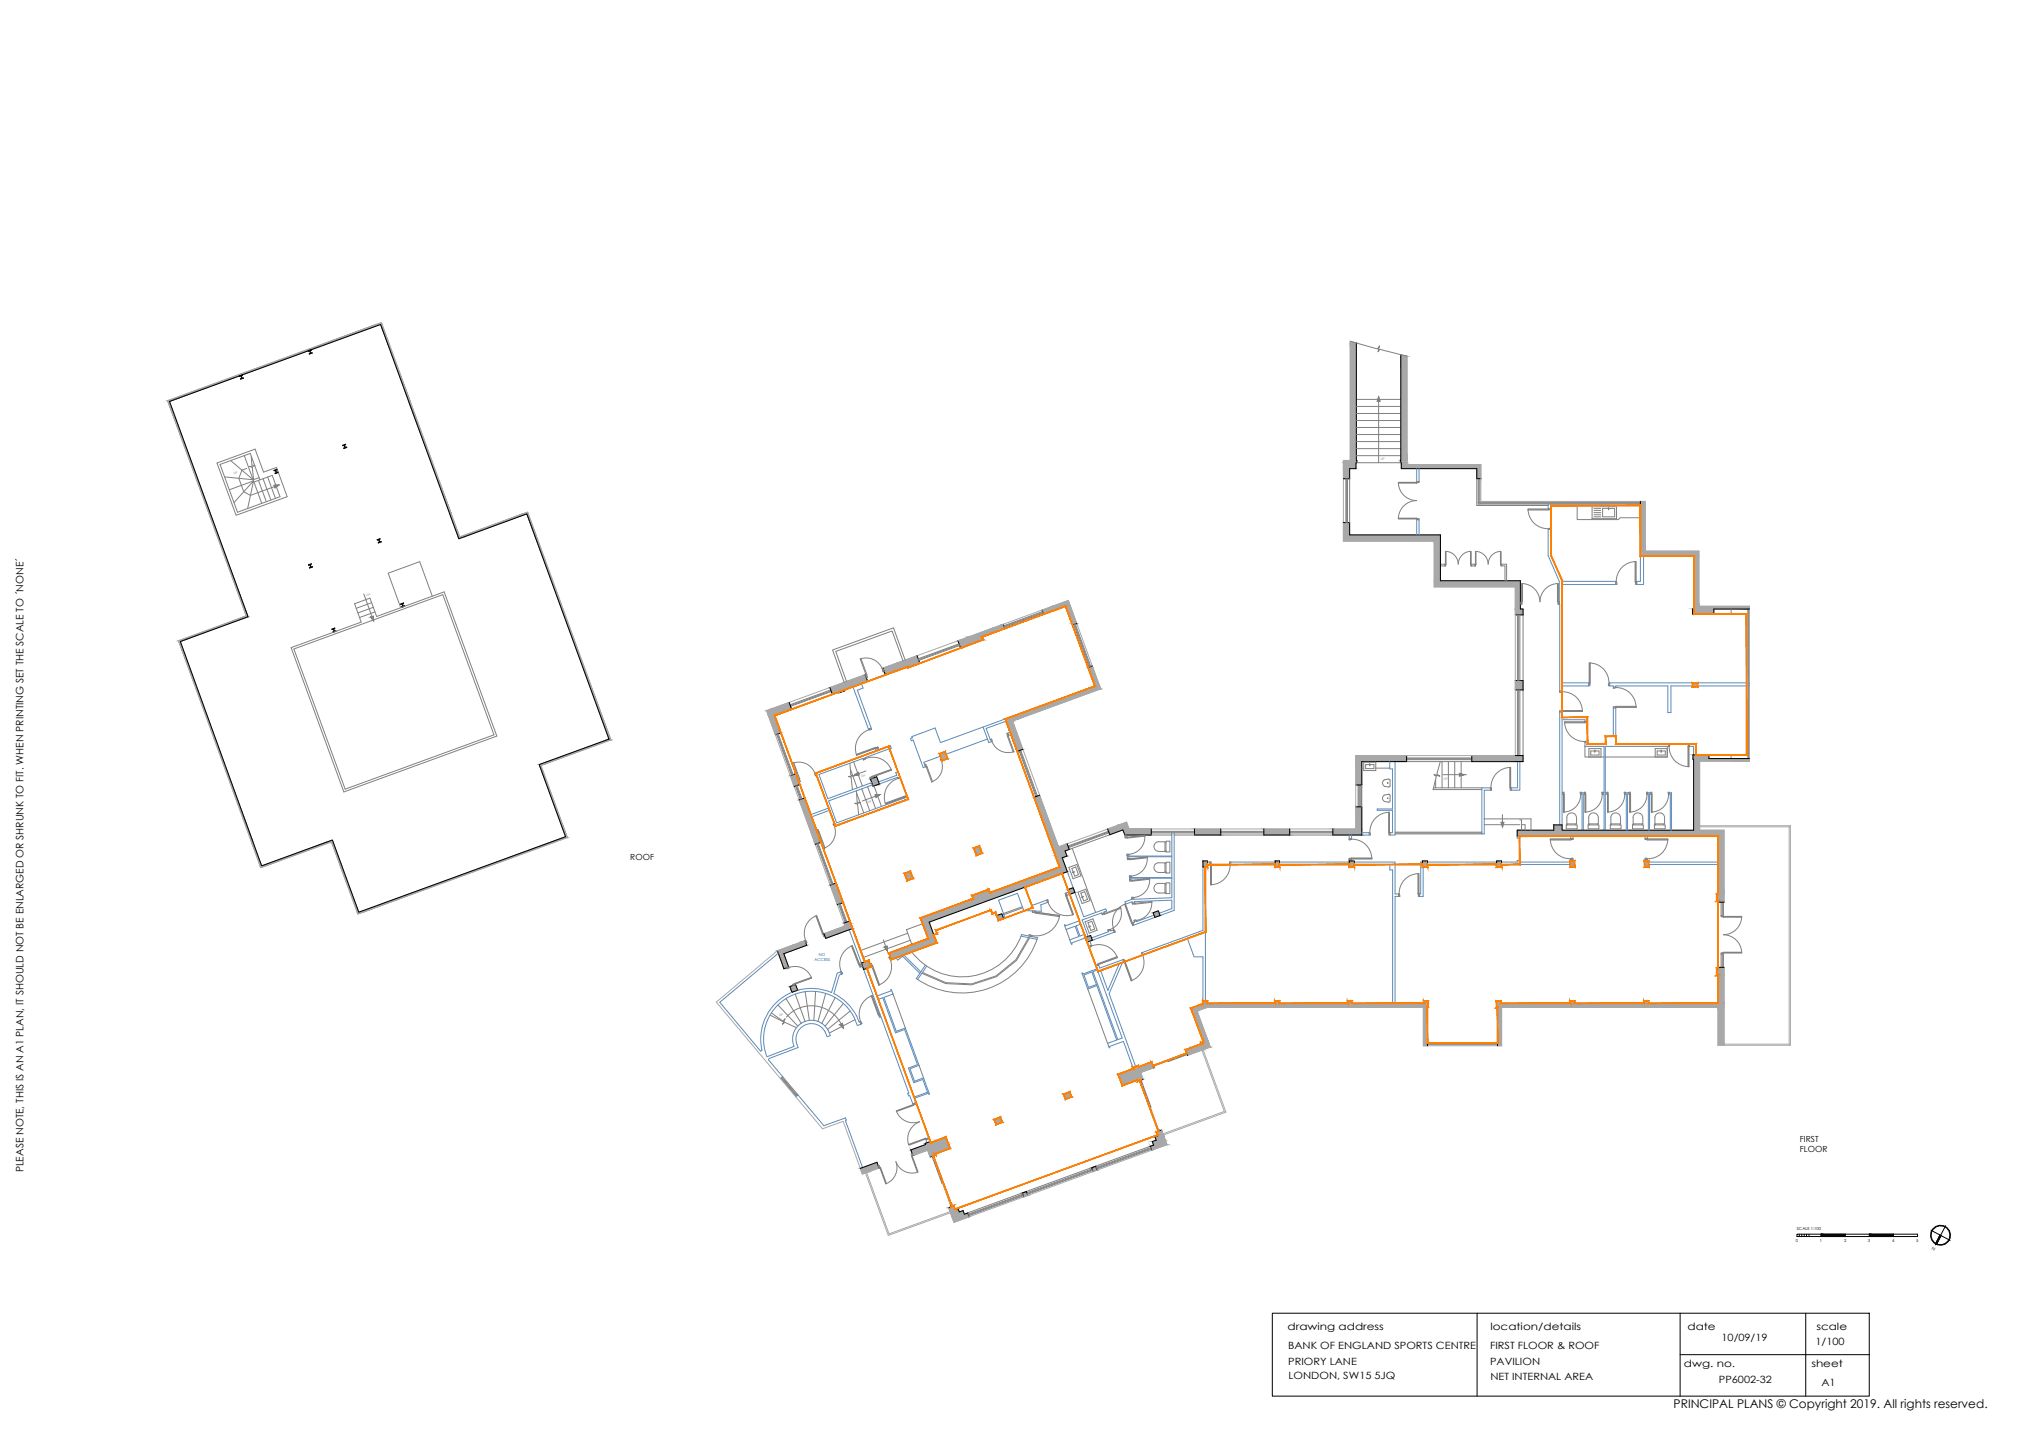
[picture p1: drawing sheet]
<svg xmlns="http://www.w3.org/2000/svg" width="841mm" height="594mm" viewBox="0 0 841 594" stroke-linecap="round" stroke-linejoin="round" font-family="sans-serif">
<defs><g id="words">
<text font-size="5" x="693.7" y="583.6">PRINCIPAL PLANS © Copyright 2019. All rights reserved.</text>
<text font-size="4.3" x="9.7" y="486" transform="rotate(-90 9.7 486)">PLEASE NOTE, THIS IS AN A1 PLAN, IT SHOULD NOT BE ENLARGED OR SHRUNK TO FIT. WHEN PRINTING SET THE SCALE TO ´NONE´</text>
<g font-size="4.1">
<text x="533.7" y="551.3">drawing address</text>
<text x="617.8" y="551.3">location/details</text>
<text x="699.5" y="551.2">date</text>
<text x="752.9" y="551.2">scale</text>
<text x="713.6" y="556">10/09/19</text>
<text x="752.5" y="557.7">1/100</text>
<text x="533.9" y="559.3">BANK OF ENGLAND SPORTS CENTRE</text>
<text x="617.6" y="559.2">FIRST FLOOR &amp; ROOF</text>
<text x="534" y="565.8">PRIORY LANE</text>
<text x="617.6" y="566">PAVILION</text>
<text x="698" y="566.8">dwg. no.</text>
<text x="750.8" y="566.8">sheet</text>
<text x="534.1" y="571.8">LONDON, SW15 5JQ</text>
<text x="617.8" y="572.1">NET INTERNAL AREA</text>
<text x="712.5" y="573.5">PP6002-32</text>
<text x="755" y="574.6">A1</text>
</g>
<g font-size="3.5">
<text x="261.3" y="356.5">ROOF</text>
<text x="746" y="473.4">FIRST</text>
<text x="746" y="477.6">FLOOR</text>
</g>
<text font-size="1.9" x="802.4" y="517.5" transform="rotate(-153 802.4 517.5)">N</text>
<g font-size="1.7" fill="#0037dd">
<text x="337.6" y="398.5">ACCESS</text>
<text x="339.5" y="396.5">NO</text>
</g>
<g font-size="1.7">
<text x="744.4" y="514.9">0</text>
<text x="744.8" y="510.1">SCALE 1:100</text>
<text x="754.4" y="514.9">1</text>
<text x="764.4" y="514.9">2</text>
<text x="774.3" y="514.9">3</text>
<text x="784.3" y="514.9">4</text>
<text x="794.2" y="514.9">5</text>
</g>
<g font-size="1.4" fill="#808080">
<text x="572.3" y="190.7">UP</text>
<text x="96.8" y="196.7">UP</text>
<text x="151.8" y="247.3">UP</text>
<text x="356.9" y="322">UP</text>
<text x="598.4" y="323.4">UP</text>
<text x="359.5" y="332.8">UP</text>
<text x="322.9" y="421.3">UP</text>
</g>
</g></defs>
<!-- layer: Whatch -->
<g fill="#a8a8a8" stroke="#a8a8a8" stroke-width=".41">
<path d="M559.7 141.5l2.5 .7h-2.5z"/>
<path d="M580.6 147l2.6 .7h-2.6z"/>
<path d="M436.3 251.3l6.5-2.4 .9 2.4z"/>
<path d="M432.5 254.6h.3z"/>
<path d="M414.9 259.1l1-.3 .1 .3z"/>
<path d="M444.4 258.5h1.9l-.8 .3z"/>
<path d="M398.3 265.2h9.2l-1.2 .5z"/>
<path d="M371.6 274.9l8.5-3.1 1.2 3.1z"/>
<path d="M376.2 276.7h.3z"/>
<path d="M358.3 279.8h.4z"/>
<path d="M318.5 296.6h2.6l2.7 7.2z"/>
<path d="M417.1 298.9h2.6l4.3 11.8z"/>
<path d="M389.5 312.5l2.2-.8 .3 .8z"/>
<path d="M390.3 314.8h1.7l-1.5 .6z"/>
<path d="M327.6 321.6l2.3-.9 .3 .9z"/>
<path d="M360.8 323l2.6-1 .3 1z"/>
<path d="M361.7 325.4h1.7l-1.5 .5z"/>
<path d="M328.9 325.2h2.6l-1.9 .7z"/>
<path d="M428.6 330.6l2.3-.9 .3 .9z"/>
<path d="M331.2 331.6l2.4-.8 .3 .8z"/>
<path d="M463.8 342l3.2-1.2 .3 1.2z"/>
<path d="M459.3 344.2h5.8l-5.1 1.8z"/>
<path d="M337.9 349.8h.6l-.6 .2z"/>
<path d="M441.8 350l.5-.2 .1 .2z"/>
<path d="M404.9 351.1l1.1-.4 .1 .4z"/>
<path d="M403.7 351.6h2.6l.8 2.1z"/>
<path d="M376.9 361.4h.5z"/>
<path d="M374.9 362.1h2.7l.8 2.1z"/>
<path d="M344.1 367l2.4-.9 .3 .9z"/>
<path d="M442.8 368.7l2-.7 .3 .7z"/>
<path d="M478 378.4l2.1-.8 .3 .8z"/>
<path d="M413.2 379.5l2.1-.7 .3 .7z"/>
<path d="M478.4 379.5h2.5z"/>
<path d="M413.2 379.6h2.4l.4 1.2z"/>
<path d="M351 382.3l1.2-.5 .2 .5z"/>
<path d="M449.9 388.6l2.2-.8 .3 .8z"/>
<path d="M341.5 387.1h6l-4.2 1.5z"/>
<path d="M332 390.6l1.7-.7 .2 .7z"/>
<path d="M450.4 389.8h2.4z"/>
<path d="M368.5 395.1h8.2l-.7 .3z"/>
<path d="M357.1 399.3l3-1.1 .4 1.1z"/>
<path d="M324.9 401.5h.4z"/>
<path d="M357.6 400.8h3.4l-2.2 .8z"/>
<path d="M327.4 409l2.4-.9 .3 .9z"/>
<path d="M327.4 409h2.7l.6 1.5z"/>
<path d="M494.4 434.1h7.3l-3 1.1z"/>
<path d="M473.2 441.8l4.1-1.5 .6 1.5z"/>
<path d="M470.5 442.3l1.2-.5 .2 .5z"/>
<path d="M471.5 447.7h1.5l-1.3 .5z"/>
<path d="M464.3 447.7h7.2l-1.3 .5z"/>
<path d="M440.9 453.6l2.5-.9 .3 .9z"/>
<path d="M440.9 453.6h2.8l.4 1.2z"/>
<path d="M412.1 464.1l2.6-.9 .3 .9z"/>
<path d="M412.1 464.1h2.9l.4 1.2z"/>
<path d="M388.6 472.7l3.5-1.3 .4 1.3z"/>
<path d="M384.3 473.7l1.3-.4 .2 .4z"/>
<path d="M476.8 475.2h5l-4.1 1.5z"/>
<path d="M378.4 478.9h.5z"/>
<path d="M385.3 478.9h2.3z"/>
<path d="M359.5 483.3l4-1.4 .6 1.4z"/>
<path d="M452.5 484.1l1.7-.6 .2 .6z"/>
<path d="M452.5 484.1h1.9l.3 1z"/>
<path d="M356.6 484.4h7.3l-3.7 1.3z"/>
<path d="M423.8 494.6l1.6-.6 .2 .6z"/>
<path d="M423.8 494.6h1.8l.4 1z"/>
<path d="M393.2 500.7l2.1-.8 .3 .8z"/>
<path d="M395.9 501.5l1.2-.4 .2 .4z"/>
<path d="M399.7 503.4l1.4-.5 .2 .5z"/>
<path d="M394.2 503.4h7.1l.4 1.1z"/>
<path d="M156 134.5l2.1-.8 .3 .8z"/>
<path d="M216.6 213l2.1-.7 .3 .7z"/>
<path d="M189.9 222.6h2.3l-2 .8z"/>
<path d="M135.7 349l2.1-.8 .2 .8z"/>
<path d="M107.8 359h2.3l-2 .7z"/>
<path d="M148.1 378.2h2.3l-2.1 .7z"/>
<path d="M580.6 147.7l2.6 43.2v-43.2zM580.6 147.7l2.6 43.2h-2.6z"/>
<path d="M559.7 142.2l2.5 48.7v-48.7zM559.7 142.2l2.5 48.7h-2.5z"/>
<path d="M580.5 190.9l2.7 .9v-.9zM580.5 190.9l2.7 .9h-2.7z"/>
<path d="M556.8 190.9l5.6 .9v-.9zM556.8 190.9l5.6 .9h-5.6z"/>
<path d="M580.8 191.8l2.4 .8v-.8zM580.8 191.8l2.4 .8h-2.4z"/>
<path d="M580.8 192.6l33 1.7v-1.7zM580.8 192.6l33 1.7h-33z"/>
<path d="M556.8 191.8l5.2 2.5v-2.5zM556.8 191.8l5.2 2.5h-5.2z"/>
<path d="M612.1 194.3l1.7 4.1v-4.1zM612.1 194.3l1.7 4.1h-1.7z"/>
<path d="M556.8 194.3l2.6 4.2v-4.2zM556.8 194.3l2.6 4.2h-2.6z"/>
<path d="M556.8 216.6l2.6 5.2v-5.2zM556.8 216.6l2.6 5.2h-2.6z"/>
<path d="M556.8 221.8l40.3 2.5v-2.5zM556.8 221.8l40.3 2.5h-40.3z"/>
<path d="M679.9 207.9l2 20.6v-20.6zM679.9 207.9l2 20.6h-2z"/>
<path d="M679.9 228.5l24.3 2v-2zM679.9 228.5l24.3 2h-24.3z"/>
<path d="M594.5 224.3l2.6 16.5v-16.5zM594.5 224.3l2.6 16.5h-2.6z"/>
<path d="M594.5 240.8l35.7 2.5v-2.5zM594.5 240.8l35.7 2.5h-35.7z"/>
<path d="M702.2 230.5l2 20.8v-20.8zM702.2 230.5l2 20.8h-2z"/>
<path d="M441.7 251.3h2zM441.7 251.3h2z"/>
<path d="M436.3 251.3h5.4zM436.2 251.3h5.4z"/>
<path d="M702.2 251.3l23 1.2v-1.2zM702.2 251.3l23 1.2h-23z"/>
<path d="M628.1 243.3l2.1 9.2v-9.2zM628.1 243.3l2.1 9.2h-2.1z"/>
<path d="M436.2 251.3l1.1 1.7 4.3-1.7zM431.9 253l4.3-1.7 1.1 1.7z"/>
<path d="M701.6 252.5l8.8 2.1v-2.1zM701.6 252.5l8.8 2.1h-8.8z"/>
<path d="M431.9 253l.9 1.6 4.5-1.6zM431.9 253l.9 1.6h-.3z"/>
<path d="M628.1 252.5l3.2 2.4v-2.4zM628.1 252.5l3.2 2.4h-3.2z"/>
<path d="M441.7 251.3l4.6 7.2-2.6-7.2zM441.7 251.3l4.6 7.2h-1.9z"/>
<path d="M444.4 258.5v.3h1.1zM444.4 258.8h1.1l-.9 .3z"/>
<path d="M414.9 259.1l1.6 1.4-.5-1.4zM411.1 260.5l3.8-1.4 1.6 1.4z"/>
<path d="M407 264l9.5-3.5h-5.4zM401.6 264l9.5-3.5-4.1 3.5z"/>
<path d="M401.6 264l5.9 1.2-.5-1.2zM398.3 265.2l3.3-1.2 5.9 1.2z"/>
<path d="M397.1 265.7h9.2l-8-.5zM397.1 265.7h9.2l-8.1 3.1z"/>
<path d="M371.6 274.9l7.1 1 2.6-1zM369 275.9l2.6-1 7.1 1z"/>
<path d="M369 275.9l8.2 .6 1.5-.6zM367.4 276.5l1.6-.6 8.2 .6z"/>
<path d="M452.7 276.1l.3 .6zM451 276.7l1.7-.6 .3 .6z"/>
<path d="M376.1 276.5l.4 .2 .7-.2zM376.1 276.5l.4 .2z"/>
<path d="M367.4 276.5l7.3 .5 1.4-.5zM366 277l1.4-.5 7.3 .5z"/>
<path d="M366 277l1 2.8zM366 277h8.7l-7.7 2.8z"/>
<path d="M358.3 279.8l1.3 2.7-.9-2.7zM350.9 282.5l7.4-2.7 1.3 2.7z"/>
<path d="M451 276.7l4.8 7.8-2.8-7.8zM451 276.7l4.8 7.8h-2z"/>
<path d="M701.5 283.1l2.2 1.6v-1.6zM701.5 283.1l2.2 1.6h-2.2z"/>
<path d="M350.9 282.5l1.8 2.5 6.9-2.5zM344 285l6.9-2.5 1.8 2.5z"/>
<path d="M453.8 284.5l2.4 1.1-.4-1.1zM450.8 285.6l3-1.1 2.4 1.1z"/>
<path d="M344 285l6 1 2.7-1zM344 285l6 1h-5.6z"/>
<path d="M628.1 282.1l3.2 3.9v-3.9zM628.1 282.1l3.2 3.9h-3.2z"/>
<path d="M344.4 286l5.8 .4-.2-.4zM344.4 286l5.8 .4h-5.7z"/>
<path d="M344.5 286.4l4.1 .5 1.6-.5zM344.5 286.4l4.1 .5h-3.9z"/>
<path d="M347.5 286.9l.2 .3zM347.5 286.9h1.1l-.9 .3z"/>
<path d="M344.7 286.9l1.9 .3 .9-.3zM344.7 286.9l1.9 .3h-1.8zM344.8 287.2l.2 .6 1.6-.6z"/>
<path d="M327.1 291.2l1 2.8zM319.3 294l7.8-2.8 1 2.8z"/>
<path d="M319.3 294l7.2 .6 1.6-.6zM317.7 294.6l1.6-.6 7.2 .6z"/>
<path d="M317.7 294.6l3.4 2 5.4-2zM317.7 294.6l3.4 2h-2.6z"/>
<path d="M422.1 298l34.1-12.4h-5.4zM416.7 298l34.1-12.4-28.7 12.4z"/>
<path d="M416.7 298l3 .9 2.4-.9zM416.7 298l3 .9h-2.6z"/>
<path d="M318.5 296.6l2.6 7.2h2.7zM321.1 303.8h2.7l-2.4 .9z"/>
<path d="M417.1 298.9l4.2 11.8h2.7zM421.3 310.7h2.7l-2.4 .8z"/>
<path d="M701.7 313l6.6 1.5v-1.5zM701.7 313l6.6 1.5h-6.6z"/>
<path d="M389.5 312.5l3.3 2-.8-2zM389.5 312.5l3.3 2h-2.6z"/>
<path d="M701.7 314.5l23.5 .3v-.3zM701.7 314.5l23.5 .3h-23.5z"/>
<path d="M390.2 314.5l1.8 .3 .8-.3zM390.2 314.5l1.8 .3h-1.7z"/>
<path d="M702 314.8l23.2 .8v-.8zM702 314.8l23.2 .8h-23.2z"/>
<path d="M610.1 313.2l21.2 2.5v-2.5zM610.1 313.2l21.2 2.5h-21.2z"/>
<path d="M562 313.2l21 2.5v-2.5zM562 313.2l21 2.5h-21z"/>
<path d="M360.8 323l3.7 2-.8-2zM360.8 323l3.7 2h-2.9z"/>
<path d="M327.6 321.6l3.9 3.6-1.3-3.6zM327.6 321.6l3.9 3.6h-2.6z"/>
<path d="M562 315.7l2.5 9.7v-9.7zM562 315.7l2.5 9.7h-2.5z"/>
<path d="M361.6 325l1.8 .4 1.1-.4zM361.6 325l1.8 .4h-1.7z"/>
<path d="M328.9 325.2l.3 .7h.4zM329.2 325.9h.4z"/>
<path d="M562 334.5l2.5 9.2v-9.2zM562 334.5l2.5 9.2h-2.5z"/>
<path d="M463.8 342l4.2 1.7-.7-1.7zM459.2 343.7l4.6-1.7 4.2 1.7z"/>
<path d="M459.2 343.7h18zM459.1 343.7h18.1z"/>
<path d="M459.1 343.7l18.1 .4v-.4zM459.1 343.7l18.1 .4h-17.9z"/>
<path d="M702 315.6l2.5 28.6v-28.6zM702 315.6l2.5 28.6h-2.5z"/>
<path d="M644 342l3.5 2.2v-2.2zM644 342l3.5 2.2h-3.5z"/>
<path d="M459.3 344.1h6.1zM459.3 344.1l5.8 .1z"/>
<path d="M552.5 343.7l12 2.5v-2.5zM552.5 343.7l12 2.5h-12z"/>
<path d="M523.9 343.7l10.7 2.5v-2.5zM523.9 343.7l10.7 2.5h-10.7z"/>
<path d="M495.1 343.7l10.9 2.5v-2.5zM495.1 343.7l10.9 2.5h-10.9z"/>
<path d="M465.4 344.1l11.8 2.1v-2.1zM465.4 344.1l11.8 2.1h-11z"/>
<path d="M628.9 344.2l85.7 2.5v-2.5zM628.9 344.2l85.7 2.5h-85.7z"/>
<path d="M331.2 331.6l9.1 17.6-6.4-17.6zM331.2 331.6l9.1 17.6h-2.7z"/>
<path d="M337.6 349.2l.9 .6 1.8-.6zM337.6 349.2l.9 .6h-.6z"/>
<path d="M441.8 350l.9 .7-.3-.7zM439.8 350.7l2-.7 .9 .7z"/>
<path d="M428.6 330.6l10 20.1-7.4-20.1zM428.6 330.6l10 20.1h-2.7z"/>
<path d="M439.8 350.7l3 .4-.1-.4zM438.8 351.1l1-.4 3 .4z"/>
<path d="M435.9 350.7l2.9 .4-.2-.4zM435.9 350.7l2.9 .4h-2.7z"/>
<path d="M404.9 351.1l1.4 .5-.2-.5zM403.7 351.6l1.2-.5 1.4 .5z"/>
<path d="M436.1 351.1l7.1 1-.4-1zM436.1 351.1l7.1 1h-6.7z"/>
<path d="M436.5 352.1l5 .7 1.7-.7zM436.5 352.1l5 .7h-4.8z"/>
<path d="M403.7 351.6l.7 2.1h2.7zM404.4 353.7h2.7l-2.4 .9z"/>
<path d="M436.7 352.8l5.5 2.1-.7-2.1zM436.7 352.8l5.5 2.1h-4.7z"/>
<path d="M437.5 354.9l2.8 .7 1.9-.7zM437.5 354.9l2.8 .7h-2.6z"/>
<path d="M559.3 356.9l2 2.5v-2.5zM559.3 356.9l2 2.5h-2z"/>
<path d="M528.6 356.9l1.7 2.5v-2.5zM528.6 356.9l1.7 2.5h-1.7z"/>
<path d="M681.7 356.9l1.6 2.5v-2.5zM681.7 356.9l1.6 2.5h-1.6z"/>
<path d="M650.9 356.9l1.8 2.5v-2.5zM650.9 356.9l1.8 2.5h-1.8z"/>
<path d="M620.3 356.9l2.1 2.5v-2.5zM620.3 356.9l2.1 2.5h-2.1z"/>
<path d="M589.6 356.9l2.1 2.5v-2.5zM589.6 356.9l2.1 2.5h-2.1z"/>
<path d="M498.6 356.9l1.8 2.5v-2.5zM498.6 356.9l1.8 2.5h-1.8z"/>
<path d="M437.7 355.6l4 3.9-1.4-3.9zM437.7 355.6l4 3.9h-2.5z"/>
<path d="M439.2 359.5l3.2 1.9-.7-1.9zM434.2 361.4l5-1.9 3.2 1.9z"/>
<path d="M376.9 361.4l.7 .7-.2-.7zM374.9 362.1l2-.7 .7 .7z"/>
<path d="M374.9 362.1l.8 2.1h2.7zM375.7 364.2h2.7l-2.4 .9z"/>
<path d="M442.8 368.7l2.3 .1zM442.7 368.8h2.4z"/>
<path d="M442.7 368.8l2.8 1.2-.4-1.2zM442.7 368.8l2.8 1.2h-2.4z"/>
<path d="M418.8 370l23.6-8.6h-8.2zM410.5 370l23.7-8.6-15.4 8.6z"/>
<path d="M409.7 368.8l.5 1.2zM406.5 370l3.2-1.2 .5 1.2z"/>
<path d="M410.5 370h8.3zM410.3 370h8.2z"/>
<path d="M406.5 370h3.8zM406.2 370h4.1z"/>
<path d="M712.1 346.7l2.5 24v-24zM712.1 346.7l2.5 24h-2.5z"/>
<path d="M443.1 370l.4 .7 2-.7zM443.1 370l.4 .7z"/>
<path d="M406.2 370l9.1 1.2 3.2-1.2zM403 371.2l3.2-1.2 9.1 1.2z"/>
<path d="M403 371.2l8.7 1.3 3.6-1.3zM403 371.2l8.7 1.3h-8.3z"/>
<path d="M711.6 370.7l3 2.9v-2.9zM711.6 370.7l3 2.9h-3z"/>
<path d="M712.1 373.6l2.5 .4v-.4zM712.1 373.6l2.5 .4h-2.5z"/>
<path d="M344.1 367l5.3 7.2-2.6-7.2zM344.1 367l5.3 7.2h-2.6z"/>
<path d="M346.8 374.2l.3 .9zM346.8 374.2h2.6l-2.3 .9z"/>
<path d="M478 378.4l2.9 1.1-.5-1.1zM478 378.4l2.9 1.1h-2.5z"/>
<path d="M478.4 379.5l2.4 .1zM478.4 379.6h2.4l-2.1 .7z"/>
<path d="M413.2 379.5l2.4 .1zM413.2 379.6h2.4z"/>
<path d="M389.8 380.5l21.9-8h-8.3zM381.6 380.5l21.8-8-13.6 8z"/>
<path d="M413.2 379.6l.4 1.2h2.4zM413.6 380.8h2.4l-2.2 .7z"/>
<path d="M381.6 380.5l3.5 1.8 4.7-1.8zM381.6 380.5l3.5 1.8h-2.9z"/>
<path d="M351 382.3l1.5 .4-.1-.4zM349.9 382.7l1.1-.4 1.5 .4z"/>
<path d="M349.9 382.7l3.1 1.2-.5-1.2zM349.9 382.7l3.1 1.2h-2.7z"/>
<path d="M350.3 383.9l3 1.1-.3-1.1zM347.4 385l2.9-1.1 3 1.1z"/>
<path d="M347.4 385l.1 2.1 5.8-2.1zM341.5 387.1l5.9-2.1 .1 2.1z"/>
<path d="M341.5 387.1l.6 1.5h1.2zM342.1 388.6h1.2l-1 .4z"/>
<path d="M382.2 382.3l5.4 6.8-2.5-6.8zM382.2 382.3l5.4 6.8h-2.9z"/>
<path d="M449.9 388.6l2.9 1.2-.4-1.2zM449.9 388.6l2.9 1.2h-2.4z"/>
<path d="M450.4 389.8l1.9 .1zM450.4 389.9h1.9l-1.7 .7z"/>
<path d="M384.7 389.1l3.6 1.8-.7-1.8zM380 390.9l4.7-1.8 3.6 1.8z"/>
<path d="M332 390.6l2.4 1.3-.5-1.3zM328.5 391.9l3.5-1.3 2.4 1.3z"/>
<path d="M328.5 391.9l-.3 2.2 6.2-2.2zM322.2 394.1l6.3-2.2-.3 2.2zM322.2 394.1h6zM322.2 394.1h6z"/>
<path d="M380 390.9l-3.3 4.2 11.6-4.2zM368.5 395.1l11.5-4.2-3.3 4.2z"/>
<path d="M368.5 395.1v.3h7.5zM368.5 395.4h7.5l-6.6 2.3z"/>
<path d="M322.2 394.1l2.7 1.3 3.3-1.3zM322.2 394.1l2.7 1.3h-2.2z"/>
<path d="M357.1 399.3l3.9 1.5-.5-1.5zM357.1 399.3l3.9 1.5h-3.4z"/>
<path d="M322.7 395.4l4.2 5.5-2-5.5zM322.7 395.4l4.2 5.5h-2.2z"/>
<path d="M712.1 401l2.5 .5v-.5zM712.1 401l2.5 .5h-2.5z"/>
<path d="M324.7 400.9l.6 .6 1.6-.6zM324.7 400.9l.6 .6h-.4z"/>
<path d="M357.6 400.8l.3 .8h.9zM357.9 401.6h.9l-.8 .3z"/>
<path d="M711.6 401.5l3 2.8v-2.8zM711.6 401.5l3 2.8h-3z"/>
<path d="M327.4 409l.5 1.5h2.8zM327.9 410.5h2.8l-2.4 .9z"/>
<path d="M712.1 404.3l2.5 11.6v-11.6zM712.1 404.3l2.5 11.6h-2.5z"/>
<path d="M681.6 415.1l1.7 .8v-.8zM681.6 415.1l1.7 .8h-1.7z"/>
<path d="M650.9 415.1l1.8 .8v-.8zM650.9 415.1l1.8 .8h-1.8z"/>
<path d="M620.3 415.1l1.8 .8v-.8zM620.3 415.1l1.8 .8h-1.8z"/>
<path d="M590.2 415.1l1.8 .8v-.8zM590.2 415.1l1.8 .8h-1.8z"/>
<path d="M558.7 415.1l1.7 .8v-.8zM558.7 415.1l1.7 .8h-1.7z"/>
<path d="M528.6 415.1l1.7 .8v-.8zM528.6 415.1l1.7 .8h-1.7z"/>
<path d="M498.6 415.1l1.8 .8v-.8zM498.6 415.1l1.8 .8h-1.8z"/>
<path d="M498.6 415.9l93.4 .2zM498.6 415.9l93.4 .2z"/>
<path d="M498.6 416.1l93.4 1.2v-1.2zM495.4 417.3l3.2-1.2 93.4 1.2z"/>
<path d="M620.3 415.9l94.3 1.7v-1.7zM620.3 415.9l94.3 1.7h-94.3z"/>
<path d="M620.7 417.6h93.9zM620.7 417.6h93.9z"/>
<path d="M495.4 417.3l96.3 .3v-.3zM494.6 417.6l.8-.3 96.3 .3z"/>
<path d="M494.6 417.6l4.9 .3 .9-.3zM493.7 417.9l.9-.3 4.9 .3z"/>
<path d="M493.7 417.9l2.5 1.3 3.3-1.3zM493.7 417.9l2.5 1.3h-2.1z"/>
<path d="M494.1 419.2l6.8 12.7-4.7-12.7zM494.1 419.2l6.8 12.7h-2.1z"/>
<path d="M498.8 431.9l2.2 .3-.1-.3zM498 432.2l.8-.3 2.2 .3z"/>
<path d="M498 432.2l3.2 .5-.2-.5zM498 432.2l3.2 .5h-3z"/>
<path d="M712.1 417.6l2.5 15.7v-15.7zM712.1 417.6l2.5 15.7h-2.5z"/>
<path d="M620.7 417.6l1.7 15.9v-15.9zM620.7 417.6l1.7 15.9h-1.7z"/>
<path d="M590 417.6l1.7 15.9v-15.9zM590 417.6l1.7 15.9h-1.7z"/>
<path d="M498.2 432.7l3.5 1.4-.5-1.4zM494.4 434.1l3.8-1.4 3.5 1.4z"/>
<path d="M491.4 435.2h7.3l-4.3-1.1zM491.4 435.2h7.3l-6.5 2.3z"/>
<path d="M473.2 441.8l4.9 .5-.2-.5zM471.9 442.3l1.3-.5 4.9 .5z"/>
<path d="M470.5 442.3l7.7 .3-.1-.3zM469.6 442.6l.9-.3 7.7 .3z"/>
<path d="M469.6 442.6l8.6 .1zM469.6 442.6l8.6 .1z"/>
<path d="M469.6 442.7l7.5 .4 1.1-.4zM469.6 442.7l7.5 .4h-7.3z"/>
<path d="M469.8 443.1l3 1.5 4.3-1.5zM465.5 444.6l4.3-1.5 3 1.5z"/>
<path d="M465.5 444.6l7.6 .8-.3-.8zM463.5 445.4l2-.8 7.6 .8z"/>
<path d="M463.5 445.4l10.3 2-.7-2zM463.5 445.4l10.3 2h-9.5z"/>
<path d="M464.3 447.4l8.7 .3 .8-.3zM464.3 447.4l8.7 .3h-8.7z"/>
<path d="M464.3 447.7l.3 .5h5.6zM464.6 448.2h5.6l-5 1.8z"/>
<path d="M440.9 453.6l.4 1.2h2.8zM441.3 454.8h2.8l-2.5 .9z"/>
<path d="M412.1 464.1l.4 1.2h2.9zM412.5 465.3h2.9l-2.5 .9z"/>
<path d="M481.5 468.5l.3 .7zM479.4 469.2l2.1-.7 .3 .7z"/>
<path d="M479.4 469.2l3 1.6-.6-1.6zM479.4 469.2l3 1.6h-2.5z"/>
<path d="M479.9 470.8l2.6 .5-.1-.5zM478.7 471.3l1.2-.5 2.6 .5z"/>
<path d="M478.7 471.3l4.4 1.4-.6-1.4zM478.7 471.3l4.4 1.4h-3.9z"/>
<path d="M479.2 472.7l4 .6-.1-.6zM477.6 473.3l1.6-.6 4 .6z"/>
<path d="M388.6 472.7l4.3 1-.4-1zM385.8 473.7l2.8-1 4.3 1z"/>
<path d="M384.3 473.7l8.7 .3-.1-.3zM383.5 474l.8-.3 8.7 .3z"/>
<path d="M383.5 474l9.7 .5-.2-.5zM383.5 474l9.7 .5h-9.5z"/>
<path d="M477.6 473.3l6.1 1.2-.5-1.2zM477.6 473.3l6.1 1.2h-5.6z"/>
<path d="M478.1 474.5l5 .2 .6-.2zM478.1 474.5l5 .2h-4.9z"/>
<path d="M478.2 474.7l3.6 .5 1.3-.5zM476.8 475.2l1.4-.5 3.6 .5z"/>
<path d="M383.7 474.5l10.1 1.6-.6-1.6zM379.3 476.1l4.4-1.6 10.1 1.6z"/>
<path d="M476.8 475.2l.5 1.5h.4zM477.3 476.7h.4z"/>
<path d="M379.3 476.1l12.7 .6 1.8-.6zM377.6 476.7l1.7-.6 12.7 .6z"/>
<path d="M377.6 476.7h14.4zM377.6 476.7l14.1 .2z"/>
<path d="M384.5 476.9l3 1.5 4.2-1.5zM384.5 476.9l3 1.5h-2.4z"/>
<path d="M385.1 478.4l2.5 .5-.1-.5zM385.1 478.4l2.5 .5h-2.3z"/>
<path d="M377.6 476.9l1.3 2 5.6-2zM377.6 476.9l1.3 2h-.5z"/>
<path d="M385.3 478.9l1.8 .2zM385.3 479.1h1.8l-1.5 .6z"/>
<path d="M359.5 483.3l4.8 .9-.2-.9zM357.1 484.2l2.4-.9 4.8 .9z"/>
<path d="M357.1 484.2h7.2zM356.6 484.4h7.3z"/>
<path d="M452.5 484.1l.3 1h1.9zM452.8 485.1h1.9l-1.6 .6z"/>
<path d="M356.6 484.4l.5 1.3h3.1zM357.1 485.7h3.1l-2.8 1z"/>
<path d="M423.8 494.6l.3 1h1.9zM424.1 495.6h1.9l-1.6 .6z"/>
<path d="M393.2 500.7l2.7 .8-.3-.8zM393.2 500.7l2.7 .8h-2.4z"/>
<path d="M393.5 501.5l3.9 .4-.1-.4zM393.5 501.5l3.9 .4h-3.8z"/>
<path d="M399.2 501.9l.2 .6zM397.6 502.5l1.6-.6 .2 .6z"/>
<path d="M393.6 501.9l4 .6-.2-.6zM393.6 501.9l4 .6h-3.7z"/>
<path d="M393.9 502.5l5.8 .9-.3-.9zM393.9 502.5l5.8 .9h-5.5z"/>
<path d="M394.2 503.4l.4 1.1h7.1zM394.6 504.5h7.1l-6.3 2.2z"/>
<path d="M157.8 134.5l12.1 31.6-11.5-31.6zM157.8 134.5l12.1 31.6h-.6z"/>
<path d="M71.2 166.1l86.6-31.6h-1.8zM69.5 166.1l86.5-31.6-84.8 31.6z"/>
<path d="M69.5 166.1l.8 .3 .9-.3zM69.5 166.1l.8 .3h-.7z"/>
<path d="M169.3 166.1l17.8 46.9-17.2-46.9zM169.3 166.1l17.8 46.9h-.7z"/>
<path d="M192.2 222.6l26.2-9.6h-1.8zM190.5 222.6l26.1-9.6-24.4 9.6z"/>
<path d="M186.4 213l4.1 9.6-3.4-9.6zM186.4 213l4.1 9.6h-.6z"/>
<path d="M69.6 166.4l33.1 89-32.4-89zM69.6 166.4l33.1 89h-.6z"/>
<path d="M102.1 255.4l.7 .3-.1-.3zM101.1 255.7l1-.3 .7 .3z"/>
<path d="M75.7 265.6l27.1-9.9h-1.7zM74 265.6l27.1-9.9-25.4 9.9z"/>
<path d="M74 265.6l.7 .4 1-.4zM74 265.6l.7 .4h-.5z"/>
<path d="M218.4 213l34.7 93.4-34.1-93.4zM218.4 213l34.7 93.4h-.7z"/>
<path d="M252.4 306.4l.8 .4-.1-.4zM251.5 306.8l.9-.4 .8 .4z"/>
<path d="M225.2 317l28-10.2h-1.7zM223.5 317l28-10.2-26.3 10.2z"/>
<path d="M223.5 317l.7 .3 1-.3zM223.5 317l.7 .3h-.6z"/>
<path d="M223.6 317.3l11.4 29.6-10.8-29.6zM223.6 317.3l11.4 29.6h-.6z"/>
<path d="M234.4 346.9l.7 .3-.1-.3zM233.5 347.2l.9-.3 .7 .3z"/>
<path d="M74.2 266l30.6 83-30.1-83zM74.2 266l30.6 83h-.6z"/>
<path d="M137.4 349l4.3 10-3.7-10zM137.4 349l4.3 10h-.7z"/>
<path d="M110.1 359l27.3-10h-1.7zM108.4 359l27.3-10-25.6 10z"/>
<path d="M104.2 349l4.2 10-3.6-10zM104.2 349l4.2 10h-.6z"/>
<path d="M150.4 378.2l84.7-31h-1.6zM148.7 378.2l84.8-31-83.1 31z"/>
<path d="M141 359l7.7 19.2-7-19.2zM141 359l7.7 19.2h-.6z"/>
</g>
<!-- layer: WALLS -->
<g fill="none" stroke="#000" stroke-width=".41">
<path d="M99.3 155.8l1.1-.4-.4 .4 .4 1h.6l-1.2 .4 .4-.4-.3-1zM127.7 145.4l1.2-.4 .1 .2-.5 .2 .4 1h.5l-1.1 .4 .4-.4-.4-1-.5 .2zM562.2 142.2v48.7l.2 .9h-.4v2.5h-2.6v4.2h-2.6M580.6 147l-.1 44.8h.3v2.5h31.3v4.1h1.7M70.3 166.4l87.5-31.9 32.4 88.9 28.2-10.4 34 93.4-28.9 10.6 10.9 29.9-85.7 31.3-10.9-30-29.4 10.8-33.7-93 28.1-10.3zM113.6 195l1.2-.4-.5 .3 .4 1 .5-.2v.2l-1.1 .5 .4-.4-.4-1zM142.1 184.6l1.1-.4-.4 .3 .4 1h.5l-1.1 .4 .4-.3-.4-1-.5 .2zM556.8 216.6h2.6v5.2h37.7v19h33.1v11.7h1.1v2.4h-3.2M679.9 207.9v22.6h22.3v22h-.6v2.1h8.8v-2.1h14.8M127.8 234.2l1.2-.5-.4 .4 .4 1 .4-.2 .1 .2-1.2 .4v-.2l.5-.2-.4-.9zM156.3 223.7l1.2-.4-.4 .4 .4 1h.5l-1.2 .4 .5-.4-.4-1zM166.1 250.4l1.1-.4 .1 .2-.5 .1 .4 1h.6l-1.2 .5-.1-.2 .5-.2-.3-1z"/>
<path d="M415.9 258.8l.6 1.7-9.5 3.5 .5 1.2-9.3 3.6-1.1-3.1M431.9 253l.6 1.7 9.2-3.4 2.9 7.8 1.7-.6M137.6 260.8l1.2-.4v.2l-.5 .1 .4 1h.6l-1.2 .4 .4-.3-.3-1-.5 .2zM358.6 279.7l1 2.8-9.6 3.5 .2 .4-5.2 1.4-1-2.8M380.1 271.8l1.2 3.1-5.1 1.9-.1-.3-9.1 3.3-1-2.8M452.7 276.1l-1.7 .6 2.8 7.8-37.1 13.5 4.9 13.5 2.4-.8M327.1 291.2l1 2.8-7 2.6 2.7 7.2-2.4 .9M628.1 282.1h3.2v3.9h-3.2M701.5 283.1h2.2v1.6h-2.2zM389.5 312.5l2.2-.8 1.1 2.8-2.3 .9zM583 313.2v2.5h-18.5v9.7h-2.5M610.1 313.2v2.5h21.2v-2.5h-3.2"/>
<path d="M725.2 314.5h-16.9v-1.5h-6.6v1.8h.3v29.4h-54.5v-2.2h-3.5v2.2h-15.1v2.5h83.2v24h-.5v2.9h.5v.4h2.5M327.6 321.6l2.3-.9 1.6 4.5-2.3 .9M331.2 331.6l2.4-.8 6.7 18.4-2.4 .8M360.8 323l2.6-1 1.1 3-2.6 .9zM430.9 329.7l-2.3 .9 10.6 28.9-28.9 10.5-.5-1.3-6.8 2.5 .4 1.3-21.8 8 3.1 8.6-16.2 6 .9 2.6 18.9-6.8-3.2-8.6 57.3-20.9-2.1-5.8 1.9-.7-.7-2.1 1.7-.7-.9-2.3M562 334.5h2.5v11.7h-12v-2.5M403.7 351.6l2.3-.9 1.1 3-2.4 .9zM459.1 343.7l.9 2.3 5.4-1.9 .8 2.1h11v-2.5M495.1 343.7v2.5h10.9v-2.5M498.6 356.9h1.8v2.5h-1.8zM523.9 343.7v2.5h10.7v-2.5M528.6 356.9h1.7v2.5h-1.7z"/>
<path d="M559.3 356.9h2v2.5h-2zM589.6 356.9h2.1v2.5h-2.1zM620.3 356.9h2.1v2.5h-2.1zM650.9 356.9h1.8v2.5h-1.8zM681.7 356.9h1.6v2.5h-1.6zM344.1 367l2.4-.9 2.9 8.1-2.3 .9M374.9 362.1l2.4-.9 1.1 3-2.4 .9zM413.2 379.6l2.1-.8 .7 2-2.2 .7zM442.7 368.8l2.1-.8 .7 2-2.1 .8zM478 378.4l2.1-.8 .8 1.9-2.2 .8zM333.7 389.9l.7 2-9.5 3.5 2 5.5-2 .7-2.7-7.5M349.9 382.7l2.3-.9 1.1 3.2-11 4-.8-1.9"/>
<path d="M357.1 399.3l3-1.1 .9 2.6-3 1.1zM449.9 388.6l2.2-.8 .7 2-2.2 .8zM327.4 409l2.4-.9 .9 2.4-2.4 .9zM493.7 417.9l5.1 14-.8 .3 .2 .5-6.8 2.5 .8 2.3M498.6 416.1v-1h1.8v.8h28.2v-.8h1.7v.8h28.4v-.8h1.7v.8h29.8v-.8h1.8v2.2h-.3v16.2M622.1 415.9v-.8h-1.8v2.5h.4v15.9M714.6 401h-2.5v.5h-.5v2.8h.5v11.6h-28.8v-.8h-1.7v.8h-28.9v-.8h-1.8v.8M440.9 453.6l2.5-.9 .7 2.1-2.5 .9zM478.2 442.7l-.9-2.4-5.4 2-.2-.5-2.1 .8 .2 .5-6.3 2.3 1.7 4.6 6.3-2.3 .2 .5 2.1-.8M378.4 479.1l-.8-2.4 6.1-2.2-.2-.5 2.1-.7 .2 .4 6.3-2.3 1.7 4.7-6.3 2.3 .1 .5-2 .8M412.1 464.1l2.6-.9 .7 2.1-2.5 .9zM481.5 468.5l-2.1 .7 .5 1.6-1.2 .5 .5 1.4-1.6 .6 .6 1.4-1.4 .5 .6 1.7"/>
<path d="M364.3 484.2l-.8-2.3-6.9 2.5M426 495.6l-.6-1.6-1.6 .6 .6 1.6M454.7 485.1l-.5-1.6-1.7 .6 .6 1.6M393.2 500.7l2.1-.8 .6 1.6 1.2-.4 .5 1.4 1.6-.6 .5 1.5 1.4-.5 .6 1.6M794.8 511.7v.9M800.4 510l.3 .2M802.4 515.8l-.2 .3M806.5 508.1l-.2 .4M808 514.1l.3 .1M527.4 544.4h247.4v34.4h-247.4zM612.3 544.4v34.4M696.4 544.4v34.4"/>
<path d="M748.5 544.4v34.4M696.4 561.6h78.4"/>
</g>
<!-- layer: Whatch -->
<g fill="none" stroke="#a8a8a8" stroke-width=".41">
<path d="M559.7 141.5v49.4h-2.9v33.4h37.7v19h33.6v69.9h-66.1v30.5h-94l-1-2.9-28.2 10.3-19.1-52.2 36.5-13.3-13.4-36.7-76.8 28.1M583.2 147.7v44.9h30.6v15.3h68.1v20.6h22.3v22.8h21v64.3h-20.7v28.6h10.1v29.8M69.5 166.1l88.6-32.4 32.4 88.9 28.2-10.3 34.5 94.5-29 10.5 10.9 29.9-86.8 31.7-10.9-29.9-29.3 10.7-34.1-94.1 28.1-10.2zM358.6 279.7l-40.9 14.9 32.6 89.3-8.8 3.2M704.5 342.3h37.6v91h-30v-15.7h-89.7v15.9h-32.4v-15.9h-89.6l-4.2 1.6 5.5 14.9-9.5 3.4M704.5 342.8h37.6M741.6 342.3v91M333.7 389.9l-11.5 4.2-25.3 21.3 44 52.6 8.6-3.1 7.9 21.8 6.9-2.5M714.6 401v32.3M498.2 435.4l9.3 25.4-25.4 9.2M498.7 435.2l9.5 25.9-26 9.4M714.6 432.9h27.5"/>
<path d="M478.2 442.7l-5.4 1.9 1 2.8M378.4 479.1l6.1-2.2 1.1 2.8M481.5 468.5l2.2 6-88.3 32.2-2.2-6M358.7 486.3l9.5 25.9 25.8-9.4M359.2 486.1l9.3 25.4 25.3-9.2"/>
</g>
<!-- layer: Stairs -->
<g fill="none" stroke="#808080" stroke-width=".41">
<path d="M559.7 141.5l11.3 3.2 .8-1.3-.6 2.5 .7-1.1 11.3 2.9M562.2 165.6h18.4M562.2 177.2h18.4M562.2 174.3h18.4M562.2 171.4h18.4M562.2 168.5h18.4M571.4 164.5l.6 1.9h-1.1zM571.4 166.4v25.4M89.9 192l15.8-5.8 3.5 9.5 5.4-1.9 4.4 12.1-21.1 7.7zM93.1 197.7l11.8 1.2M95.6 190.9l9.3 8M101.2 188.9l3.7 10"/>
<path d="M102.3 194.2l-2 .7-1.3 3.4 2 5.5 2.8 1.6 10-3.7M104.1 189.1l.3 3.7 1.2 .3M104.9 198.9l3.6 9.8M105.1 199.4l-10 3.6M105.6 193.2l-2.2 .2 1.2 .3 .5 5.2M107.1 199.2l3.3 8.8M107.4 198l-2.5 .9M107.7 198.9l-4-10.9-12.5 4.5 7.3 19.9 17.6-6.5-3.3-8.8-7.5 2.7M109 198.5l3.3 8.8M110.9 197.8l3.3 8.8M562.2 188.9h18.4M562.2 186h18.4"/>
<path d="M562.2 183.1h18.4M562.2 180.1h18.4M562.4 191.8h18.1M97 208.3l8.1-8.9-2.5 11.4M113.6 201.2l2-.1-1.6 1.2zM150.8 246.2l3.4 9.5M153.7 255.8l1.1-.3 .1 1.9zM352.3 316.4l.4 4.9 1.5 .4-2.6 .2 1.2 .4 .5 5.1M352.5 318.9l.9 2.6M353.8 315.8l3.6 10.1M358.9 319.6l-3 1.1M597 315.7l-1.4 5.2 1.2 .9-2.5-.7 1.1 .7-1.4 5.5h20.2"/>
<path d="M597.7 315.7v10.9M600.4 315.7v10.9M603 315.7v10.9M605.6 315.7v10.9M353.5 321.7l1.8 5M354.1 321.4l1.6-1.2 .4 1zM355 327.8l.3 4.7 1.5 .3-2.5 .3 1.2 .3 .4 4.4M355 328.6l1.5 4.2M356.6 332.8l1.4 4.2M357.2 327l3.3 9.1M359.6 326.2l3.4 9M362.3 325.8l3.1 8.5"/>
<path d="M362.7 329.5l2-.1-1.6 1.2zM362.9 330.1l-5.5 2M594.2 326.6h20M595.1 321.3v.3M595.1 323v3.6M598.1 321.2h6.8M604.9 320.6l2 .6-2 .5zM615.2 339.5h19.4v4.7M622.8 337.7v3.2M630 339.9h.7v4.3M615.2 341.9h14.8M622.2 340.9h1.1l-.5 1.9z"/>
<path d="M630.7 341.9h1.4v2.3M366.2 389.6l.9 2.8M366.6 392.6l1.1-.4 .1 2zM319.8 420l4.7 3.3M322.5 416.7l8.2 8.7M325.8 414l6.3 10.2M329.6 412.1l4.1 11.3M333.7 411.1l1.8 11.9M338.1 411l-.8 12M342.3 411.8l-3.2 11.6M346.2 413.5l-5.5 10.7M349.6 416l-7.6 9.4"/>
<path d="M352.4 419.1l-9.3 7.6M319.2 420.8l5.2 2.6 1-1.1-1.1 2.4 1-.9 4.8 2.3M324.9 423.6l.3 .2M326 421.6a13.8 13.8 0 0 1 22.7 2.9M348.1 424.8l1.1-.6 .4 2zM354.4 422.7l-10.6 5.6"/>
</g>
<!-- layer: Partitions -->
<g fill="none" stroke="#5c8ab8" stroke-width=".41">
<path d="M587.2 194.3v5.3M588.2 194.3v5.3M587.2 215.5v6.3M588.2 215.5v6.3M641.7 209v1.8h1.2v-1.8M679.9 230.5v10.5h-1.5v1.3h2.9v-11.8M630.2 250.5h.7M630.2 249.5h.9M645.6 249.5h.7M645.8 250.5h.7v36.5M646.3 250.5v-9.5l-4.6-10.7v-10.8h1.2v10.6l4.7 10.9h22.1v1.3h-22.2v40.8h11v1.3h-11v2.4M357.1 283.4l.6 1.9-2.3 .8 5.7 15.8-1.1 .4-6.4-17.6"/>
<path d="M416.7 298l-26.9 9.9-2.2-6.1-9.6 3.6 .1 .5-.7 .2 .4 1 .7-.3 4.2 11.4 .9-.3-.7-1.9 6.9-2.5M417.1 299l-8.3 3 1.7 4.5M646.5 294.7v47.3M647.5 294.6v2.8h10.5v2.1M657 299.6v-1.2h-9.5v30.2h.3M668.7 293.5v11.7h-3.1v3.3h-7.6v-1.3M669.7 293.5v15h22.4M701.5 283.1h-34.3v1.3h1.5v.4M701.5 284.4h-8.9v11h-1.3v-11h-21.6v.4M703.7 283.1h20.3v.4h1.2M725.2 284.1h-1.2v.3h-20.3M357.9 315.1l-.2-.7-18.2 6.7 3.6 10 18.2-6.6"/>
<path d="M358.8 314.6l-.2-.5 10.8-4-.3-.9-4.7 1.7-.3-.8-1.1 .4 .2 .8-25.4 9.3M407.5 301.4l2.4 6.5 1-.4M409.3 306.4l-17.2 6.3M418.7 303.6l-.9 .3M419.1 304.5l-1 .4M576.1 315.7v3.1h1.1v16.6h-6.3v.5h6.3v9.3h-1M578.3 315.7v30.5h-2.1M629 315.7v10.9h-2.6M630 315.7v11.9h-3.6M657 307.4v2h7.9v19.2h-.5M691.9 309.4h-26.5v19.2h.7M699.7 309.4h2.3v3.6"/>
<path d="M699.8 308.5h3.2v4.5M331.5 322.9l-.7 .3M331.7 323.9l-.5 .2M336.5 338.6l7.3-2.7 2 5.6-.5 .1M338 321.6l.5-.2 5 13.6-7.4 2.7M360.6 322.3l.2 .7M361.5 321.8l.3 .8M361.7 325.4l-18.2 6.6 3.3 9.1 28.3-10.3-.3-.7M372.2 322.8l-.2-.5-7.5 2.7M373.2 322.6l-1-2.7-.9 .4 .4 1.1-7.6 2.8M375.9 329.9l.5 1.5-30.6 11.1M617.8 326.6h-3.6v19.1h1v-18.1h2.6"/>
<path d="M647.8 329.2h-.3v12.8M655.5 329.2h.3v15M655.5 328.6h1.3M656.8 329.2h-.5v15M664.4 329.2h.5v15M666.1 329.2h-.7v15M673.7 328.6h1.6M673.7 329.2h.4v15M675.3 329.2h-.7v15M682.9 328.6h1.4M682.9 329.2h.3v15M684.3 329.2h-.5v15"/>
<path d="M691.9 328.6h1v15.6M691.9 329.2h.4v15M339 343.9l-.5 .2M339.5 344.8l-.7 .3M466.2 346.2l.1 .8M466.5 346.1l.1 .8M467.1 354.6l.2 1.4M467.5 354.5v.4h18.2M485.7 345.3v26.9l-16.5 .6M485.7 355.2h-18.2l.1 .7M486.7 345.3v32.1l-5.8 2.1M498.6 359.4v26.3l-25 9.2"/>
<path d="M499.6 359.4v55.7M500.4 357.4h1.6M500.4 358.4h1.7M509.7 357.4h18.9M509.9 358.4h18.7M530.3 357.4h29M530.3 358.4h29M559.3 346.2v2M559.3 355.8v1.1M560.2 346.2v1.8M560.2 355.7v1.2M561.3 358.4h14.8v2.3h1.1v55.2"/>
<path d="M561.3 357.4h17v13.2h1.7M564.5 346.2h3M564.5 345.2h3M589.6 357.4h-.7v13.2h-1.2M589.9 359.4v12.2h-2M591.7 357.4h28.6M591.7 358.4h28.6M622.4 357.4h6.5v-.7h1v.7h21M622.4 358.4h28.5M628.9 346.7v.8h1v-.8M651 346.7v1.2M651 356.3v.6"/>
<path d="M652 346.7v1.4M652 356.3v.6M681.9 346.7v.9M681.9 356.3v.6M682.9 346.7v.9M682.9 356.3v.6M683.3 357.4h28.8M683.3 358.4h28.8M413.2 379.6l-.5-1.4-1.4 .5-.6-1.4-22.8 8.3 .5 1.4-1.4 .5M424.9 367.8l2.8 7.6 6.6-2.4M431.4 375.1l.2 2.7-7.2-.1-2.6-7.4-7.9 2.9 2.7 7.3-.6 .3M434.4 374l-3 1.1"/>
<path d="M440.3 362.1l2.4 6.7M441.7 371.4l1.7-.6 4 10.9-5.8 2.2-.2-.5-.2 .1 .7 1.8 3.7-1.3 1.6 4.3-3.8 1.3 .7 1.9 .3-.1-.2-.5 5.8-2.1M442.4 361.4l2.4 6.6M443 369.8l-1.5 .6M445.5 370l3.7 10.1 9.1-3.3 .4 .9-1.1 .4 .3 .9M456.9 379.2l-.2-.7-8.2 2.9 2.5 6.8M468.2 363.5l.1 1.3M468.4 363.5l.1 .3h17.2M469.1 372.5l.1 .3M469.2 372.8l-2.9 1.1 .4 .9 2.6-.9 .1 .9M469.4 372.4l.1 .4M470.4 374.8l-.1-1 15.4-.6v3.5l-5.2 1.9"/>
<path d="M478.4 379.4l-7.2 2.6-.1-.4M485.7 364.1h-17.2l.1 .7M580.2 371.6h-1.9v44.3M322.6 395.2l-24.2 20.3 16.9 20.3 .5-.5a21 21 0 0 1 12.4-23.9M352 385.5l5.1 13.8M353.3 385l5.1 13.8M357.2 399.6l-.6 .2 .3 1 .6-.3M361.2 399.5l-.5 .2M369 396.6l-.5 .2M369.3 397.6h.1M371.4 397l.7 1M372.1 398l2-1.6 7.1 7.1"/>
<path d="M374.6 395.9l7.1 7M423.3 388.1l6.6 1.3M423.5 387.4l6.6 1.4M446.1 383.8l1.8-.7 1.6 4.3-1.8 .6zM451.8 390.2l.6 1.7-1.1 .4-.7-1.7M459.2 385.5l.3 .8-7.1 2.5M460.2 385.3l.2 .6 1.3-.4M462.3 386.3l-9.5 3.5M465.4 397.9l-9.6 3.4-.4-1.2-1.1 .4 .4 1.2-5.8 2.1-.2-.5-.2 .1 2.4 6.6 3.7-1.4 8.3 22.6-3.8 1.3 .7 1.9 .1-.6 5.8-2.1 3.9 10.9M465.7 398.8l-.4 .2-5.6 13 11 30.2M470.1 381.5l.1 .9-1.2 .4M473.9 395.8l18.3-6.7 2.7 7.6h3.7v18.4"/>
<path d="M478.7 380.3l-9.2 3.4M330.6 410.5a21.4 21.4 0 0 1 14.1 1l2.3-8 1.4-.6 .4 1-.9 .4-2.3 7.6a21 21 0 0 1 9.4 9.3M359.4 401.4l4.1 11.5 5.9-2.1v-.6l.7 1.9-3.7 1.4 5.1 14 3.8-1.3 5.6 15.5-3.7 1.4 1.9 5.1 3.7-1.4 2.5 6.8-.3 .1-.1-.5-5.9 2.1 .7 1.8-1.3 .5-1.4-3.5-.4 .2-.4-1 .5-.1-18.7-51.3M361.1 400.6l-.1 .1M364.1 414.3l1.8-.6 5.3 14.5 3.8-1.4 5.3 14.6-3.8 1.4 2.3 6.1 3.7-1.4 2 5.3-5.6 2zM383.5 400.1l-3.7 5.6M384.1 400.5l-3.7 5.6M449.3 404.2l3.3-1.2 1.9 5.1-3.3 1.2zM453 402.8l1.9-.7 10.2 28.2-1.8 .7zM456.2 402.3l7.8-2.9-4.8 11.2zM342 427.8a6.5 6.5 0 0 0-8.9-2.5 6.5 6.5 0 0 0-2.3 9l-12.1 4.6-.1 .6 5.8 6.8-.9 .8M343.3 427.2a7.8 7.8 0 0 0-10.3-3.5 7.8 7.8 0 0 0-3.9 10.1l-11.1 4.3"/>
<path d="M343.3 427.2l.9 2.1-1.4 .5-.8-2M355.1 421.1l1 2.5 .3-.1 .5 1.1-1.5 .6a19.8 19.8 0 0 0-25.5-13.2 19.8 19.8 0 0 0-12 26.1M329.8 454.7l1-.7 10.7 12.7 9-3.3 .3 1-.4 .1 7.1 19.6M385.6 473.3l-.5-1.2-1.3 .4 .4 1.3"/>
</g>
<!-- layer: BLOCKS -->
<g fill="none" stroke="#808080" stroke-width=".41">
<path d="M557.9 198.5v18.1M558.2 198.5v18.1M558.5 198.5v18.1M559.4 198.5v18.1M579.6 200h7.6v.3h-7.6zM587.2 199.6h1v.5l-1-.1zM612.1 198.4v11.2h29.6M612.7 198.4v10.6h67.2M613.1 198.4v9.9M613.4 198.4v10.6M579.6 214.8h7.6v.4h-7.6zM579.6 200.3a7.6 7.6 0 0 0 7.6 7.2 7.6 7.6 0 0 0-7.6 7.3"/>
<path d="M587.2 215.2l1-.2v.5h-1zM612.7 208.3h67.2M613.4 208.6h66.5M633.4 211.1a8.1 8.1 0 0 0 8.4 8.1M633.4 211.1h8.4v.3h-8.4zM633.4 211.1h8.4M641.8 210.8h1v.5h-.6zM641.8 219.2l1-.2v.5h-1zM642.9 209.6h37M653.7 209.6v5.8h17.1l.8-.8h8.3M659.9 210h10.1v5h-10.1zM660.7 210.7h2.8"/>
<path d="M660.7 213.4h2.8M660.7 212.5h2.8M660.7 214.3h2.8M660.7 211.6h2.8M666.7 210.7h-2.4v3.6h5v-3.6h-2.4M666.7 210.5l.2 .8zM597.1 233.9h2.3M597.1 234.6h2.2M598.9 233.9h.2l.2 .7h-.4zM599.1 228.6h.3v5.3h-.3zM599.4 228.6a5.3 5.3 0 0 1 5 5.3 5.4 5.4 0 0 1 5.1-5.3M609.5 228.6h.3v5.3h-.3z"/>
<path d="M609.5 233.9h2.3M609.7 234.6h2M609.8 233.9l.2 .7h-.3zM611.3 233.9h.3l.1 .7h-.4zM611.6 228.6h.2v5.3h-.2zM611.8 228.6a5.3 5.3 0 0 1 5 5.3M621.9 228.6a5.3 5.3 0 0 0-5 5.3M621.9 228.6h.3v5.3h-.3zM621.9 233.9h2.6v6.9M622.5 234.6h-.4l.1-.7h.3v.7h1.3v6.2M677.7 232.8h.4v8.4h-.4zM678.1 232.8a8.1 8.1 0 0 0-8.1 8.4"/>
<path d="M678.1 232.8v8.4M154 249.9l-6.4 2.3M154.8 251.8l-6.4 2.3M155.4 253.7l-6.4 2.3M179.2 247.2l-5.2-14.4-13.1 4.8 5.2 14.3M432.1 253.5l-16 5.9M432.3 253.9l-16.1 5.8M432.4 254.2l-16.1 5.9M432.5 254.7l-16 5.8M444.6 259.1l6.4 17.6M445 259l6.5 17.6M445.4 258.8l6.4 17.7"/>
<path d="M445.7 258.7l6.4 17.6M630.4 249.5h.3l.2 1h-.5zM630.7 241.9h.4v7.6h-.4zM631.1 241.9a7.6 7.6 0 0 1 7.2 7.6 7.7 7.7 0 0 1 7.3-7.6M645.6 241.9h.4v7.6h-.4zM646 249.5h.3v1h-.5zM669.7 241.2h.3l.2 1h-.5zM678.1 241.2h.3v1h-.5zM710.4 254.6h13.6v28.5M717.5 252.5v2.1M724.5 252.5v31M724.8 252.5v31"/>
<path d="M120.7 268.5l29-10.6-2.7-7.6 6.4-2.3 2.7 7.6 28-10.2 21.8 59.8-63.4 23.1zM121.8 269l61.7-22.5 21.3 58.1-61.7 22.6zM356.5 273.2a7.3 7.3 0 0 1 9.3 4.3M356.6 273.2l.3-.1 2.5 6.8-.3 .1zM365.8 277.5l.3-.1 .4 1-.5 .1zM374.3 274l-4.5-12.4-23.4 8.5 4.5 12.4M375.2 273.7l-4.8-13.4-25.3 9.2 4.8 13.4M397.5 266.9l-16.9 6.2M397.7 267.3l-17 6.1M397.7 267.6l-16.8 6.2M398.2 268.8l-16.9 6.1M658.8 274.9h.4v8.4h-.4z"/>
<path d="M658.8 274.9v8.4M658.8 274.8a8.1 8.1 0 0 1 8.1 8.5M344.4 286l-17 6.2M344.5 286.4l-16.9 6.1M344.6 286.7l-16.9 6.1M345 287.8l-16.9 6.2M358.8 280.1l.6 .2 .2 .6-.5 .2zM646.5 294.7h.6l.4 .5h-1zM646.5 286.5h1v.3l-1 .2zM647.5 294.6h8.4v.3h-8.4zM647.5 294.9h8.4M647.5 286.8a8.1 8.1 0 0 1 8.4 8.1"/>
<path d="M648.5 299.3a8.1 8.1 0 0 0 8.4 8.1M648.6 299.3h8.4v.3h-8.4zM648.6 299.3h8.4M657 299h1v.5l-1-.2zM658.5 283.3l.5 .4v.6h-.5zM666.9 283.3h.3v1h-.5zM668.7 293h.6l.4 .5h-1zM668.7 284.8h1v.3l-1 .2zM669.7 285a8.1 8.1 0 0 1 8.4 8.2M669.7 292.8h8.4l.1 .4h-8.5zM669.7 293.2h8.5M724 284.4v28.6h-15.7"/>
<path d="M724.5 284.1v30.4M724.8 284.1v30.4M321.9 304.5l6.2 16.9M322.3 304.4l6.1 16.9M322.6 304.3l6.1 16.9M323.8 303.8l6.1 16.9M328.7 316.4a7.1 7.1 0 0 1 9.1 4.2M328.7 316.4l.3-.2 2.5 6.7-.3 .2zM355 312.7l7.8-2.8 .2 .3-7.9 2.9zM357.7 314.6l1-.3 .1 .3-.9 .5zM358.8 314.5a8.1 8.1 0 0 1 10.7 4.7M360.1 302.3l.9-.4 .2 .5-1 .2z"/>
<path d="M360.2 302.6a8.1 8.1 0 0 0-5.1 10.5M363 310.2l-7.9 2.9M363.3 309.9l.5-.3 .2 .5-.9 .3zM369.5 319.2l-7.9 2.9M383.3 317l.4-.2 .2 1-.3 .1zM383.9 317.8l.3-.1 2.3 6.3-.3 .2zM389.7 314.6l.5-.1 .3 .9-.6-.3zM390.2 315.4a6.8 6.8 0 0 1-4 8.8M410.5 306.5l.5-.1 .2 1-.3 .1zM411.1 307.4a7.1 7.1 0 0 0 9.1 4.2M417.3 304.1l.5-.2 .3 1-.6-.3zM417.5 305.1l.4-.2 2.4 6.7-.3 .2z"/>
<path d="M421.6 311.5l7 19.1M422.4 311.2l7 19.1M422.7 311.1l7 19M423.1 311l6.9 19M564.5 318.4h.8M565.3 316h5v3.5h-5zM567.7 316.7l.1 .7zM567.7 317h-1.6v1.7h3.4v-1.7h-1.7M570.3 318.4h5.8M583 315.7h27.1M583 314.9h27.1M583 314.2h27.1"/>
<path d="M583 314.6h27.1M625.8 318.2h.3v8.4h-.3zM626.1 318.1a8.1 8.1 0 0 0-8.1 8.5M626.1 318.2v8.4M657 307.4l1-.2v.5h-1zM657 309.4v4.4h7.9M658.6 310.4h5v3.4h-5zM661 311l.1 .8zM661 311.3h-1.6v1.7h3.4v-1.7h-1.7M686.1 310.4h5v3.4h-5zM688.5 311l.2 .8zM688.5 311.3h-1.6v1.7h3.4v-1.7h-1.6"/>
<path d="M691.1 309.4v4.4h-25.7M691.6 308.5h.5l-.2 .9h-.3zM691.9 309.4a8.1 8.1 0 0 0 8.1 8.4M699.7 309.4h.3v8.5l-.3-.1zM699.8 308.5h.5v.9l-.5-.4zM700 309.4v8.5M717.5 313v1.5M329.7 325.9l2.1 5.5M330.1 325.8l2 5.5M330.4 325.6l2 5.6M330.9 323.1l.6 .3 .2 .5-.5 .2zM331.5 325.2l2.1 5.6"/>
<path d="M337.8 320.6l.3-.1 .3 1-.4 .1zM360.6 322.3l1-.2 .1 .3-.9 .4zM361.5 321.8l7.8-2.8 .2 .2-7.9 2.9zM367 333l7.8-2.9 .2 .3-7.9 2.9zM372.1 322.5l.9-.3 .2 .4-.6 .2zM372.2 322.7a8.1 8.1 0 0 0-5.2 10.6M375 330.4l-7.9 2.9M375.3 330l.6-.1 .1 .4-.9 .4zM562.9 325.4v9.1M563.3 325.4v9.1M563.7 325.4v9.1M564.2 334.5v-9.1v9.1"/>
<path d="M564.5 325.4v9.1M573.9 326l1.6 .3M575.5 329.3l.6 .3 .1 2.5M575.5 329.3l-1.7 .3a1.51 1.51 0 0 0 .1 2.6l1.8 .3 .4-.4M575.6 336.8h.3v8.4h-.3zM575.9 336.7a8.1 8.1 0 0 0-8.1 8.4M575.9 336.8v8.4M576.1 323.5l-.4-.5-1.8 .3a1.47 1.47 0 0 0-.8 1.3 1.47 1.47 0 0 0 .8 1.3M576.2 323.5l-.1 2.4-.6 .4M617.8 326.6h.3l.2 1h-.5zM626.1 326.6h.3v1h-.4zM647.8 328.4h.5l-.2 .9h-.3z"/>
<path d="M648.1 329.3h.3v7.4h-.3zM648.1 329.3v7.4M655 328.4h.5v.9l-.5-.4zM655.2 329.3a7.1 7.1 0 0 1-7.1 7.3M656.8 328.4h.4l-.2 .9h-.2zM657 329.3h.3v7.4h-.3zM657 329.3v7.4M658.5 338.9a2.01 2.01 0 0 1 2-1.9 2.01 2.01 0 0 1 2 1.9v2.7h-.3M658.5 338.9v2.7h.2M664 328.4h.4v.9h-.2zM664.1 329.3a7.1 7.1 0 0 1-7.1 7.3M666.1 328.4h.4l-.2 .9h-.2z"/>
<path d="M666.3 329.3h.4v7.4h-.4zM666.3 329.3v7.4M667.7 338.9a2.03 2.03 0 0 1 2-1.9 2.03 2.03 0 0 1 2 1.9v2.7h-.2M667.7 338.9v2.7h.3M673.3 328.4h.4v.9h-.3zM673.4 329.3a7.1 7.1 0 0 1-7.1 7.3M675.3 328.4h.5l-.3 .9h-.2zM675.5 329.3h.4v7.4h-.4zM675.5 329.3v7.4M676.9 338.9a2.03 2.03 0 0 1 2-1.9 2.03 2.03 0 0 1 2.1 1.9v2.7h-.3M676.9 338.9v2.7h.3M682.5 328.4h.4v.9h-.2z"/>
<path d="M682.6 329.3a7.1 7.1 0 0 1-7 7.3M684.3 328.4h.4l-.2 .9h-.2zM684.5 329.3h.3v7.4h-.3zM684.5 329.3v7.4M691.5 328.4h.4v.9h-.3zM691.6 329.3a7.1 7.1 0 0 1-7.1 7.3M338.5 349.9l6.2 16.8M338.6 344.1l.4-.2 .2 1-.3 .2zM338.8 349.7l6.2 16.9M339.1 349.6l6.2 16.9M339.2 344.9l.3-.1 2.5 6.7-.4 .1zM340.3 349.2l6.2 16.9"/>
<path d="M345.3 341.6l.5-.1 .3 .9-.3 .1zM345.9 342.5a7.1 7.1 0 0 1-4.3 9.1M443 359.6l3.3-1.2 1.7 4.7-3.2 1.2zM444.4 351.7l9.7 26.6M459.5 344.6l-16.8 6.1M459.6 344.9l-16.8 6.1M459.7 345.2l-16.8 6.2M460 346l-16.8 6.1M466.3 347l.9-.1v.2l-.8 .3zM467.1 354.1l.9 .1v.3l-.9 .1zM467.2 347.1l7.3-.8 .1 .3-7.3 .8zM467.3 356l.9-.1v.2l-.9 .3z"/>
<path d="M468.2 356.1l7.4-.8v.3l-7.4 .8zM474.5 346.3a7.1 7.1 0 0 1-6.5 7.9M474.5 346.3l-7.3 .8M475.5 355.3a7.1 7.1 0 0 1-6.5 7.9M475.6 355.3l-7.4 .8M477.2 345.3h17.9M477.2 345h17.9M477.2 346.2h8.5M477.2 344.6h17.9M480.2 348.9a2.01 2.01 0 0 0-1.9 2 2.01 2.01 0 0 0 1.9 2l2.7 .1v-.3M480.2 357.7a2.01 2.01 0 0 0-1.9 2 2.01 2.01 0 0 0 1.9 2M480.2 349h2.7v.2"/>
<path d="M480.2 357.7h2.7v.2M483.3 348.7h1.6v4.5h-1.6zM483.3 349.2h-.4v3.5h.4M483.3 357.4h1.6v4.5h-1.6zM483.3 357.9h-.4v3.6h.4M486.7 346.2h8.4M501.5 357.4h.5l-.2 1h-.3zM501.8 358.4h.3v8.4h-.3zM501.8 358.4v8.4M506 345.3h17.9M506 345h17.9M506 346.2h17.9"/>
<path d="M506 344.6h17.9M509.7 357.4h.5v1h-.3zM509.9 358.4a8.1 8.1 0 0 1-8.1 8.4M534.6 345.3h17.9M534.6 345h17.9M534.6 346.2h17.9M534.6 344.6h17.9M559.3 355.8l.9 .2v.3h-.9zM559.3 347.7h.9v.3l-.9 .2zM560.2 347.9a8.1 8.1 0 0 1 8.4 8.1M560.2 356h8.4M567.5 345.2h.3l.2 1h-.5z"/>
<path d="M568.6 355.7h-8.4v.3h8.4M568.6 355.7v.3M575.9 345.2h.3v1h-.5zM578.3 345.7h35.9M578.3 345.3h35.9M578.3 345h35.9M642.6 347.9h8.4v.3h-8.4M642.6 347.9h8.4M642.6 347.9v.3M642.6 347.9a8.1 8.1 0 0 0 8.4 8.1M649.2 342h4.5v1.6h-4.5zM649.7 342v-.4h3.5v.4"/>
<path d="M649.7 341.6h-.2l-.1-2.7a2.03 2.03 0 0 1 2.1-1.9 2.03 2.03 0 0 1 2 1.9v2.7h-.3M651 347.6h1v.5l-1-.2zM651 356l1-.2v.5h-1zM658.3 342h4.5v1.6h-4.5zM658.7 342v-.4h3.5v.4M667.5 342h4.4v1.6h-4.4zM668 342v-.4h3.5v.4M676.7 342h4.5v1.6h-4.5zM677.2 342v-.4h3.5v.4M681.9 347.6h1v.3l-1 .2zM681.9 355.8h.6l.4 .5h-1zM682.9 347.9h8.4v.3h-8.4z"/>
<path d="M682.9 347.9h8.4M685.7 342h4.5v1.6h-4.5zM686.2 342v-.4h3.5v.4M686.2 341.6h-.2v-2.7a2.01 2.01 0 0 1 2-1.9 2.01 2.01 0 0 1 2 1.9v2.7h-.3M691.3 347.9a8.1 8.1 0 0 1-8.4 8.1M338.2 379.7l.3-.1 2.8 7.6-.4 .1zM338.5 379.6a7.8 7.8 0 0 0-4.6 10.2M338.5 379.6l2.8 7.6M347.6 374.9l2.8 7.6M348 374.7l2.7 7.7M348.3 374.7l2.8 7.5M349.4 374.2l2.8 7.6"/>
<path d="M423.7 375.9l-7.8 2.8M423.9 376.4l-7.8 2.8M424.4 377.7l-7.8 2.8M428 377.6l1.2 .2-.1 .3-1.2 .1zM429.1 378.1l10.1 1.5v.4l-10.1-1.4zM429.1 378.1l10.1 1.5M433.8 373.2l.5-.2 .1 1-.2 .1zM434.4 374a8.1 8.1 0 0 0 10.5 5.1M439.2 379.5a9.9 9.9 0 0 1-11.5 8.4M441.5 370.4l.5-.2 .3 1-.6-.3zM441.7 371.4l.3-.2 2.9 8h-.3zM442 371.2l2.9 8"/>
<path d="M444.5 361.6l.8-.1zM444.8 361.5l-.5-1.5 1.6-.6 1.1 3.2-1.5 .6-.6-1.5M446.8 369.9l3.3-1.2 1.7 4.7-3.3 1.2zM448.3 371.9l.7-.3zM448.6 371.8l-.6-1.5 1.6-.6 1.2 3.2-1.6 .6-.6-1.5M456.8 378.7l.9-.3 .1 .3-.9 .5zM457.8 378.7l6.7-2.5 .1 .4-6.7 2.4zM464.4 376.2a7.1 7.1 0 0 1-4.2 9.1M466.4 374.7a8.1 8.1 0 0 0-4.7 10.7M466.5 374.8l2.8 7.9-.3 .1-2.8-7.9M466.5 374.8l2.8 7.9M466.5 374.8l-.4 .1"/>
<path d="M468.1 363.1l.9 .1v.2l-.8 .1zM468.3 364.8h.9v.2l-.9 .3zM469.1 372l.9 .1v.2l-.9 .2zM469.2 365l7.3-.8v.3l-7.3 .8zM469.3 374.3l1-.1 .1 .3-1 .3zM470.4 374.5l7-.8 .1 .4-7.1 .7zM476.5 364.2a7.1 7.1 0 0 1-6.6 7.9M476.5 364.2l-7.3 .8M477.4 373.7a7.1 7.1 0 0 1-6.3 7.8M482.9 366.5v-.3h-2.7a1.99 1.99 0 0 0-1.9 2 1.99 1.99 0 0 0 1.9 2h2.7v-.2M482.9 361.5v.2h-2.7M483.3 366h1.6v4.5h-1.6z"/>
<path d="M483.3 366.5h-.4v3.5h.4M579.7 370.6h.3l.2 1h-.5zM587.7 362.2h.4v8.4h-.4zM588.1 362.2a8.1 8.1 0 0 0-8.1 8.4M588.1 370.6h.3v1h-.5zM588.1 362.2v8.4M713.4 379.6h1v.3l-1 .2zM713.4 374v5.6M713.9 374v5.6M714.4 379.9h7.6v.4h-7.6zM714.4 374v5.6M333.7 389.9l.6 .3 .2 .5-.5 .2z"/>
<path d="M341.3 387.2l.2-.1 .4 .9-.5 .2zM353 392.2l.3-.1 3 7.8-.3 .2zM353.2 392.1a8.1 8.1 0 0 0-4.5 10.7M353.3 392.1l3 7.8M356.3 399.9h.3l.3 .9-.4 .2zM360.8 399.6l.4-.1 .2 1-.3 .1zM368.5 396.8l.4-.1 .4 .9-.3 .1zM369 397.7a8.1 8.1 0 0 1-4.8 10.7M376.2 386.9l-19.5 7.2M377.3 389.8l-19.6 7.2M382.5 383l-6.8 2.4 2.3 6.2M423.5 387.4a26.2 26.2 0 0 1-45.6 7.2"/>
<path d="M426.4 388.7l-5.3 9.2-8.3 6.7-10.1 3.3-10.6-.5-9.8-4.2M426.6 387.5l1.2 .4-.1 .4-1.2-.2zM426.7 388.8l-5.3 9.4-8.4 6.7-10.3 3.4-10.7-.5-9.9-4.3M430.1 388.7a32.9 32.9 0 0 1-50.3 16.9M441.9 385.3l1.5 4.3M449.8 382.2l3.2-1.3 1.8 4.7-3.3 1.3zM451.3 384.2l.7-.3zM451.4 392.3l.9-.4 .1 .3-.8 .6zM451.6 384.1l-.6-1.6 1.6-.6 1.2 3.3-1.7 .6-.5-1.6M452.4 392.2a8.1 8.1 0 0 1 10.7 4.7M454.2 400l1-.1 .1 .2-.9 .3zM455.1 399.5l7.9-2.9 .1 .4-7.9 2.9z"/>
<path d="M459.2 385.5l1-.2 .1 .3-.9 .4zM461.5 385.6l.2-.1 .6 .8-.5 .2zM463.1 397l-7.9 2.9M465.4 397.9l.5-.2 .1 1-.3 .1zM466 398.7l.3-.1 2.9 7.9-.3 .1zM466 398.7l2.9 7.9M469.3 382.7l.3-.1 .4 .9-.5 .2zM470.1 381.5l.6-.1 .5 .5h-1.1zM473.1 395l.5-.1 .3 .9-.6-.2zM473.6 395.9a8.1 8.1 0 0 1-4.7 10.7M713.4 395l1 .1v.4h-1zM713.4 395.5v5.5"/>
<path d="M713.9 395.5v5.5M714.3 387.5a7.6 7.6 0 0 1 7.6 7.3M714.4 394.8h7.6v.3h-7.6zM714.4 395.5v5.5M721.9 380.3a7.6 7.6 0 0 1-7.6 7.2M326 401.2l.8-.2 .1 .2-.7 .5zM326.9 401.2a7.3 7.3 0 0 1 9.5 4.2M328.5 408.1l.9-.1 .1 .2-.9 .3zM329.3 407.7l7-2.5 .1 .2-7 2.6zM336.4 405.4l-7 2.6M348.4 402.9l.7 .3 .2 .5-.5 .2zM361.1 412.9l.4-.1 2.8 7.9-.3 .1z"/>
<path d="M361.4 400.5l.3-.1 2.9 7.9-.3 .1zM361.4 400.5l2.9 7.9M361.5 412.8a8.1 8.1 0 0 0-4.8 10.6M361.5 412.8l2.8 7.9M370.1 412.1l5.2 14.1M450.9 410l8.2 22.5M356.5 423.6l.2-.2 .6 .9-.5 .2zM364.3 420.7l.3-.1 .4 .9-.5 .2zM486 439.1l-.1-.3-8 3M491.6 437.1l-13.2 4.8M491.9 436.6l-.4 .2 .1 .6M492.1 437.2l-7.9 2.9-.1-.3"/>
<path d="M591.7 432.6h29M591.7 433.1h29M591.7 432.4h29.1M323.6 447l6.4 7.6M323.8 446.8l6.4 7.6M324.1 446.6l6.4 7.6M324.4 446.3l6.4 7.7M378.5 457.6l1-.4 .1 .5-1 .2zM380.9 441.7l1.9 5.1M472.4 447.9l.2 .5 .5-.2M472.9 448.3l7.3 20.1M473 447.7l4.1 11.2-.3 .2"/>
<path d="M476.1 457.2l-.3 .1 4.3 11.7M478.4 441.6l.2 .6-.5 .2M371.5 460.5l7.1-2.6 .1 .3-7.1 2.6zM371.6 460.8a7.6 7.6 0 0 0 9.6 4.2M376.6 474.4l7.1-2.5 .1 .3-7.1 2.6zM377.6 478.3l.5-.1 .3 .9-.3 .1zM377.8 479.3l.3-.1 2.5 6.7-.3 .1zM381.2 465a7.6 7.6 0 0 0-4.6 9.4M383.8 472.2l.9-.5 .2 .5-1 .3zM386.3 479.4l4.1 11.2 .3-.1M386.8 479.7l7.3 20.1M386.9 479.1l.2 .6-.6 .1"/>
<path d="M477 475.7l-22.7 8.3M477.1 476.1l-22.6 8.2M477.2 476.4l-22.6 8.2M478.2 474.7l-78.5 28.6M479.8 470.6l-84 30.7M479.9 468.5l.6-.2 .2 .5M364.1 483.3l.4-.1 .2 .9-.4 .1zM364.7 484.1l.3-.1 2.4 6.7-.3 .1zM380.2 486a7.2 7.2 0 0 1-8.9-4.4 7.1 7.1 0 0 1-3.9 9.1M390 488.6l.3-.1 4.3 11.7M394.4 499.7l-.5 .2 .1 .5M424 495.1l-22.7 8.3"/>
<path d="M424.1 495.4l-22.7 8.3M424.2 495.7l-22.6 8.3M452.7 484.6l-27.1 9.9M452.8 484.9l-27.1 9.9M452.9 485.2l-27 9.9"/>
<circle cx="575.2" cy="330.9" r=".15"/>
<circle cx="575.2" cy="324.6" r=".15"/>
</g>
<!-- layer: Window -->
<path d="M629 254.9v27.2M629.5 254.9v27.2M630 254.9v27.2M631.3 254.9v27.2M629 286v27.2M629.5 286v27.2M630 286v27.2M631.3 286v27.2" fill="none" stroke="#808080" stroke-width=".41"/>
<!-- layer: Stairs -->
<g fill="#808080" stroke="#808080" stroke-width=".41">
<path d="M571.4 164.5l.6 1.9h-1.1z"/>
<path d="M348.1 424.8l1.1-.6 .1 .6z"/>
<path d="M366.6 392.6l1.1-.4v.4z"/>
<path d="M622.2 340.9h1.1l-.5 1.9z"/>
<path d="M604.9 320.6l2 .6h-2zM604.9 321.2v.5l2-.5z"/>
<path d="M348.1 424.8l1.5 1.4zM348.1 424.8h1.2l.3 1.4z"/>
<path d="M366.6 392.6l1.2 1.6zM366.6 392.6h1.1l.1 1.6z"/>
<path d="M362.7 329.5l2-.1zM362.7 329.5l.4 1.1 1.5-1.1z"/>
<path d="M354.3 321.2l1.4-1 .4 1zM354.1 321.4l2-.2z"/>
<path d="M113.6 201.2l2-.1zM113.6 201.2l.4 1.1 1.4-1.1z"/>
<path d="M153.7 255.8l1.1-.3v.3zM153.7 255.8l1.2 1.6-.1-1.6z"/>
</g>
<!-- layer: NIA -->
<g fill="#ff7f00" stroke="#ff7f00" stroke-width=".41">
<path d="M629.7 346.5v11.7l.3 .4zM629.7 346.5l.3 .3v11.8zM629.7 346.5l.3 .3 82.3-.3zM630 346.8l82.3-.3-.3 .3zM712.3 346.5l-.3 .3 .3 24.1zM712 346.8l.3 24.1-.3-.3zM712 370.6l-.3 .3h.6zM711.4 370.6h.6l-.3 .3zM711.4 370.6l.3 2.8v-2.5zM711.4 370.6l.3 2.8-.3 .3zM711.7 373.4l-.3 .3 .9-.3zM711.4 373.7l.9-.3zM712.3 373.4l-.3 .3 .3 27.9zM712 373.7l.3 27.9-.3-.3zM712 401.3l-.3 .3h.6zM711.4 401.3h.6l-.3 .3zM711.4 401.3l.3 2.9v-2.6zM711.4 401.3l.3 2.9-.3 .3zM711.7 404.2l-.3 .3 .9-.3zM711.4 404.5l.9-.3zM712.3 404.2l-.3 .3 .3 11.6zM712 404.5l.3 11.6-.3-.3zM683.2 416.1h29.1l-.3-.3zM683.2 416.1l.3-.3h28.5zM683.2 415.2v.9l.3-.3zM683.2 415.2l.3-.3v.9zM681.7 415.2h1.5l.3-.3zM681.4 414.9h2.1l-1.8 .3zM681.4 414.9l.3 1.2v-.9zM681.4 414.9l.3 1.2-.3-.3zM652.5 416.1h29.2l-.3-.3zM652.5 416.1l.3-.3h28.6zM652.5 415.2v.9l.3-.3zM652.5 415.2l.3-.3v.9zM651.1 415.2h1.4l.3-.3zM650.8 414.9h2l-1.7 .3zM650.8 414.9l.3 1.2v-.9zM650.8 414.9l.3 1.2-.3-.3zM621.9 416.1h29.2l-.3-.3zM621.9 416.1l.3-.3h28.6zM621.9 415.2v.9l.3-.3zM621.9 415.2l.3-.3v.9zM620.5 415.2h1.4l.3-.3zM620.2 414.9h2l-1.7 .3zM620.2 414.9l.3 2.6v-2.3zM620.2 414.9l.3 2.6-.3 .3zM620.5 417.5l-.3 .3 .7-.3zM620.2 417.8l.7-.3zM620.6 417.8l.3 14.7v-15zM620.6 417.8l.3 14.7-.3-.3zM591.5 432.5h29.4l-.3-.3zM591.5 432.5l.3-.3h28.8zM591.5 417.2v15.3l.3-.3zM591.5 417.2l.3 .3v14.7zM591.5 417.2l.3 .3v-.3zM591.8 417.2l.3 .3h-.3zM591.8 415.2v2l.3 .3zM592.1 414.9v2.6l-.3-2.3zM590.3 415.2h1.5l.3-.3zM590 414.9h2.1l-1.8 .3zM590 414.9l.3 1.2v-.9zM590 414.9l.3 1.2-.3-.3zM560.3 416.1h30l-.3-.3zM560.3 416.1l.3-.3h29.4zM560.3 415.2v.9l.3-.3zM560.3 415.2l.3-.3v.9zM558.8 415.2h1.5l.3-.3zM558.5 414.9h2.1l-1.8 .3zM558.5 414.9l.3 1.2v-.9zM558.5 414.9l.3 1.2-.3-.3zM530.2 416.1h28.6l-.3-.3zM530.5 415.8h28l-28.3 .3zM530.2 415.2v.9l.3-.3zM530.2 415.2l.3-.3v.9zM528.7 415.2h1.5l.3-.3zM528.4 414.9h2.1l-1.8 .3zM528.4 414.9l.3 1.2v-.9zM528.4 414.9l.3 1.2-.3-.3zM500.3 416.1h28.4l-.3-.3zM500.3 416.1l.3-.3h27.8zM500.3 415.2v.9l.3-.3zM500.3 415.2l.3-.3v.9zM498.8 415.2h1.5l.3-.3zM498.5 414.9h2.1l-1.8 .3zM498.5 414.9l.3 1.3v-1zM498.5 414.9l.3 1.3-.3-.2zM493.8 418l5-1.8-.3-.2zM493.5 417.8l5-1.8-4.7 2zM493.5 417.8l5.5 14.2-5.2-14zM493.5 417.8l5.5 14.2-.4-.1zM498.6 431.9l-.4 .4 .8-.3zM497.8 432.2l.8-.3-.4 .4zM497.8 432.2l.6 .6zM497.8 432.2l.6 .6zM491.6 435.3l6.8-2.5-.4-.2zM491.2 435.1l6.8-2.5-6.4 2.7zM491.2 435.1l.9 1.6-.5-1.4zM491.2 435.1l.9 1.6-.4-.1zM477.8 442l14.3-5.3-.4-.1zM478 441.6l13.7-5-13.9 5.4zM477.3 440.5l.5 1.5 .2-.4zM477.4 440.1l.6 1.5-.7-1.1zM471.8 442.5l5.5-2 .1-.4zM472 442.1l5.4-2-5.6 2.4zM471.7 442l.1 .5 .2-.4zM471.8 441.6l.2 .5-.3-.1zM469.8 442.7l1.9-.7 .1-.4zM469.4 442.5l2.4-.9-2 1.1zM469.4 442.5l.6 .7zM469.4 442.5l.6 .7zM463.7 445.4l6.3-2.2-.4-.2zM463.3 445.3l6.3-2.3-5.9 2.4zM463.3 445.3l2 4.5-1.6-4.4zM463.3 445.3l2 4.5-.2 .4zM465.3 449.8l-.2 .4 6.5-2.7zM465.1 450.2l6.5-2.7-.2 .4zM471.6 447.5l-.2 .4 .3 .1zM471.4 447.9l.3 .1-.1 .4zM471.7 448l-.1 .4 .9-.6zM471.6 448.4l.9-.6-.2 .4zM472.5 447.8l-.2 .4 8 20.9zM472.3 448.2l8 20.9-.4-.2zM479.9 468.9l-.4 .5 .8-.3zM479.2 469.2l.7-.3-.4 .5zM479.2 469.2l.8 1.5-.5-1.3zM479.2 469.2l.8 1.5-.3-.2zM395.7 501.5l84.3-30.8-.3-.2zM395.9 501.1l83.8-30.6-84 31zM395.3 500.1l.4 1.4 .2-.4zM395.4 499.7l.5 1.4-.6-1zM394.5 500.4l.8-.3 .1-.4zM394.7 500l.7-.3-.9 .7zM386.7 479.1l7.8 21.3 .2-.4zM386.7 479.1l.4 .2 7.6 20.7zM386.7 479.1l.4 .2 .4-.5zM387.5 478.8l.3 .2-.7 .3zM387.3 478.3l.5 .7zM387.3 478.3l.5 .7zM387.3 478.3l.4 .2 5.9-2.5zM387.7 478.5l5.9-2.5 .4 .2zM392 471.6l1.6 4.4 .4 .2zM392.2 471.2l1.8 5-2-4.6zM385.7 473.9l6.3-2.3 .2-.4zM385.9 473.6l6.3-2.4-6.5 2.7zM359.2 401.3l26.5 72.6 .2-.3zM359.2 401.3l.4 .2 26.3 72.1zM359.2 401.3l.4 .2 1.3-.8zM359.6 401.5l1.3-.8 .4 .2zM360 398.3l.9 2.4 .4 .2zM360.2 397.9l1.1 3-1.3-2.6zM358.3 399l1.7-.7 .2-.4zM358.5 398.6l1.7-.7-1.9 1.1zM320.9 296.5l37.4 102.5 .2-.4zM320.9 296.5l.4 .2 37.2 101.9zM320.9 296.5l.4 .2 54.9-20.4zM321.3 296.7l54.9-20.4-.2 .4zM376.2 276.3l-.2 .4 .3-.1zM376 276.7l.3-.1-.1 .4zM376.3 276.6l-.1 .4 31.1-11.9zM376.2 277l31.1-11.9 .4 .2zM406.9 263.9l.4 1.2 .4 .2zM406.9 263.9l.3 .2 .5 1.2zM406.9 263.9l.3 .2 34.6-13zM407.2 264.1l34.6-13-.2 .4zM441.8 251.1l-.2 .4 12.4 33.1zM441.6 251.5l12.4 33.1-.4-.2zM416.9 298.1l37.1-13.5-.4-.2zM416.5 298l37.1-13.6-36.7 13.7zM416.5 298l22.9 61.6-22.5-61.5zM416.5 298l22.9 61.6-.4-.2zM410.2 370.3l29.2-10.7-.4-.2zM410.4 369.9l28.6-10.5-28.8 10.9zM409.7 368.9l.5 1.4 .2-.4zM409.9 368.6l.5 1.3-.7-1zM403.1 371.4l6.6-2.5 .2-.3zM402.7 371.2l7.2-2.6-6.8 2.8zM402.7 371.2l.9 1.5-.5-1.3zM402.7 371.2l.9 1.5-.3-.2zM381.7 380.6l21.9-7.9-.3-.2zM381.4 380.5l21.9-8-21.6 8.1zM381.4 380.5l3.5 8.8-3.2-8.7zM381.4 380.5l3.5 8.8-.4-.2zM368.6 395.2l16.3-5.9-.4-.2zM368.2 395l16.3-5.9-15.9 6.1zM368.2 395l1.3 2.6-.9-2.4zM368.2 395l1.3 2.6-.2 .3zM369.5 397.6l-.2 .3 18.8-7.1zM369.3 397.9l18.8-7.1 .4 .2zM386.9 387.4l1.2 3.4 .4 .2zM386.9 387.4l.4 .2 1.2 3.4zM386.9 387.4l.4 .2 .9-.7zM387.3 387.6l.9-.7 .4 .3zM387.7 385.5l.5 1.4 .4 .3zM387.7 385.5l.4 .3 .5 1.4zM387.7 385.5l.4 .3 22.8-8.7zM388.1 385.8l22.8-8.7-.2 .4zM410.9 377.1l-.2 .4 .7 1zM410.7 377.5l.7 1-.2 .4zM411.4 378.5l-.2 .4 1.5-.9zM411.2 378.9l1.5-.9-.1 .4zM412.7 378l-.1 .4 1.4 3zM412.6 378.4l1.4 3-.2 .3zM414 381.4l-.2 .3 14-5.4zM413.8 381.7l14-5.4 .4 .1zM424.7 367.7l3.1 8.6 .4 .1zM424.7 367.7l.4 .1 3.1 8.6zM424.7 367.7l.4 .1 15.2-5.8zM425.1 367.8l15.2-5.8-.1 .3zM440.3 362l-.1 .3 7.3 19.4zM440.2 362.3l7.3 19.4-.2 .1zM447.3 381.8l2.8 6.7-2.6-6.8zM447.3 381.8l2.8 6.7-.3 .2zM449.8 388.7l5.4 13.8-5.1-14zM449.8 388.7l5.4 13.8-.2 .4zM455.2 402.5l-.2 .4 44.5-16.6zM455 402.9l44.5-16.6 .3 .2zM499.5 359.3v27l.3 .2zM499.5 359.3l.3 .3v26.9zM499.5 359.3l.3 .3 .5-.3zM499.8 359.6l.5-.3 .3 .3zM500.3 358.2v1.1l.3 .3zM500.3 358.2l.3 .4v1zM500.3 358.2l.3 .4 28.1-.4zM500.6 358.6l28.1-.4-.3 .4zM528.7 358.2l-.3 .4 .3 .7zM528.4 358.6l.3 .7-.3 .3zM528.7 359.3l-.3 .3 1.8-.3zM528.4 359.6l1.8-.3 .3 .3zM530.2 358.2v1.1l.3 .3zM530.2 358.2l.3 .4v1zM530.2 358.2l.3 .4 28.9-.4zM530.5 358.6l28.9-.4-.3 .4zM559.4 358.2l-.3 .4 .3 .7zM559.1 358.6l.3 .7-.3 .3zM559.4 359.3l-.3 .3 2.1-.3zM559.1 359.6l2.1-.3 .3 .3zM561.2 358.2v1.1l.3 .3zM561.2 358.2l.3 .4v1zM561.2 358.2l.3 .4 28.3-.4zM561.5 358.6l28.3-.4-.3 .4zM589.8 358.2l-.3 .4 .3 .7zM589.5 358.6l.3 .7-.3 .3zM589.8 359.3l-.3 .3 2-.3zM589.5 359.6l2-.3 .3 .3zM591.5 358.2v1.1l.3 .3zM591.5 358.2l.3 .4v1zM591.5 358.2l.3 .4 28.7-.4zM591.8 358.6l28.7-.4-.3 .4zM620.5 358.2l-.3 .4 .3 .7zM620.2 358.6l.3 .7-.3 .3zM620.5 359.3l-.3 .3 2-.3zM620.2 359.6l2-.3 .3 .3zM622.2 358.2v1.1l.3 .3zM622.2 358.2l.3 .4v1zM622.2 358.2l.3 .4 7.2-.4zM622.5 358.6l7.2-.4 .3 .4z"/>
<path d="M346.3 342.2l-.2 .4 30.1-11.3zM346.1 342.6l30.1-11.3 .4 .2zM368.3 309.6l7.9 21.7 .4 .2zM368.5 309.3l8.1 22.2-8.3-21.9zM338.4 320.6l29.9-11 .2-.3zM338 320.4l30.5-11.1-30.1 11.3zM338 320.4l8.3 21.8-7.9-21.6zM338 320.4l8.3 21.8-.2 .4z"/>
<path d="M411.9 464l.4 .2 2.5-1.2zM412.3 464.2l2.5-1.2-.2 .4zM414.8 463l-.2 .4 1 1.9zM414.6 463.4l1 1.9-.4-.2zM412.8 466.4l2.8-1.1-.4-.2zM412.9 466l2.3-.9-2.4 1.3zM411.9 464l.9 2.4 .1-.4zM411.9 464l.4 .2 .6 1.8z"/>
<path d="M440.7 453.5l.4 .2 2.4-1.2zM441.1 453.7l2.4-1.2-.2 .4zM443.5 452.5l-.2 .4 1 1.9zM443.3 452.9l1 1.9-.4-.1zM441.6 455.9l2.7-1.1-.4-.1zM441.7 455.5l2.2-.8-2.3 1.2zM440.7 453.5l.9 2.4 .1-.4zM440.7 453.5l.4 .2 .6 1.8z"/>
<path d="M374.8 362l.3 .2 2.3-1.2zM375.1 362.2l2.3-1.2-.2 .4zM377.4 361l-.2 .4 1.4 2.9zM377.2 361.4l1.4 2.9-.4-.2zM375.9 365.2l2.7-.9-.4-.2zM376.1 364.8l2.1-.7-2.3 1.1zM374.8 362l1.1 3.2 .2-.4zM374.8 362l.3 .2 1 2.6z"/>
<path d="M403.5 351.5l.3 .2 2.2-1.1zM403.8 351.7l2.2-1.1-.1 .4zM406 350.6l-.1 .4 1.3 2.8zM405.9 351l1.3 2.8-.3-.2zM404.7 354.7l2.5-.9-.3-.2zM404.9 354.3l2-.7-2.2 1.1zM403.5 351.5l1.2 3.2 .2-.4zM403.5 351.5l.3 .2 1.1 2.6z"/>
<path d="M389.3 312.4l.4 .2 2.1-1.1zM389.7 312.6l2.1-1.1-.1 .3zM391.8 311.5l-.1 .3 1.3 2.8zM391.7 311.8l1.3 2.8-.4-.2zM390.4 315.5l2.6-.9-.4-.2zM390.6 315.1l2-.7-2.2 1.1zM389.3 312.4l1.1 3.1 .2-.4zM389.3 312.4l.4 .2 .9 2.5z"/>
<path d="M642.7 209.4l.3 20.7v-20.4zM642.7 209.4l.3 20.7h-.3zM642.7 230.1l5.1 10.9-4.8-10.9zM642.7 230.1l5.1 10.9-.4 .1zM647.4 241.1l.2 1.2 .2-1.3zM647.4 241.1l.2 1.2h-.3zM647.3 242.3l.3 54.9v-54.9zM647.3 242.3l.3 54.9-.3 .3zM647.3 297.5l10.8-.3h-10.5zM647.3 297.5l10.8-.3-.3 .3zM657.8 297.5l.3 10.8v-11.1zM657.8 297.5l.3 10.8-.3 .3zM657.8 308.6l7.6-.3h-7.3zM657.8 308.6l7.6-.3 .3 .3zM665.4 305.1v3.2l.3 .3zM665.4 305.1l.3 .3v3.2zM665.4 305.1l.3 .3 4.2-.3zM665.7 305.4l4.2-.3-.3 .3zM669.9 305.1l-.3 .3 .3 2.9zM669.6 305.4l.3 2.9-.3 .3zM669.9 308.3l-.3 .3 33.6-.3zM669.6 308.6l33.6-.3-.4 .3zM702.8 308.6l.4 4.3v-4.6zM702.8 308.6l.4 4.3-.4 .3zM702.8 313.2l21-.3h-20.6zM702.8 313.2l21-.3 .3 .3zM723.8 254.7v58.2l.3 .3zM723.8 254.7l.3-.3v58.8zM702 254.7h21.8l.3-.3zM702 254.7l.3-.3h21.8zM702 230.6v24.1l.3-.3zM702 230.6l.3-.3v24.1zM679.8 230.6h22.2l.3-.3zM680.1 230.3h22.2l-22.5 .3zM679.8 209.7v20.9l.3-.3zM679.8 209.7l.3-.3v20.9zM643 209.7h36.8l.3-.3zM642.7 209.4h37.4l-37.1 .3z"/>
<path d="M650.8 356.8l.3 .3 1.7-.3zM651.1 357.1l1.7-.3-.3 .3zM652.8 356.8l-.3 .3 .3 2.5zM652.5 357.1l.3 2.5-.3-.3zM650.8 359.6h2l-.3-.3zM650.8 359.6l.3-.3h1.4zM650.8 356.8v2.8l.3-.3zM650.8 356.8l.3 .3v2.2z"/>
<path d="M681.5 356.8l.3 .3 1.7-.3zM681.8 357.1l1.7-.3-.3 .3zM683.5 356.8l-.3 .3 .3 2.5zM683.2 357.1l.3 2.5-.3-.3zM681.5 359.6h2l-.3-.3zM681.5 359.6l.3-.3h1.4zM681.5 356.8v2.8l.3-.3zM681.5 356.8l.3 .3v2.2z"/>
<path d="M701.4 283l.3 .3 2.1-.3zM701.7 283.3l2.1-.3-.3 .3zM703.8 283l-.3 .3 .3 1.5zM703.5 283.3l.3 1.5-.3-.3zM701.4 284.8h2.4l-.3-.3zM701.4 284.8l.3-.3h1.8zM701.4 283v1.8l.3-.3zM701.4 283l.3 .3v1.2z"/>
</g>
<!-- layer: WALLS -->
<g fill="#000" stroke="#000" stroke-width=".41">
<path d="M754.8 511.7l10 .9v-.9zM754.8 511.7l10 .9h-10z"/>
<path d="M774.9 511.7l9.9 .9v-.9zM774.9 511.7l9.9 .9h-9.9z"/>
<path d="M804.1 512l-1.9 3.7 .4 .2zM804.1 512l.5 .2-2 3.7z"/>
</g>
<!-- layer: principalplans -->
<g fill="none" stroke="#000" stroke-width=".41">
<path d="M745.8 511.7v.9M746.8 511.7v.9M747.8 511.7v.9M748.8 511.7v.9M749.8 511.7v.9M754.8 511.7v.9M764.8 511.7v.9M774.9 511.7v.9M784.8 511.7v.9M794.8 511.7h-50v.9h50M800.7 510.2l3.7 1.9M802.4 515.5a3.9 3.9 0 0 1-.1-6.7 3.9 3.9 0 0 1 6 3.1 3.9 3.9 0 0 1-5.7 3.7"/>
<path d="M804.1 512l-1.9 3.7M804.6 512.2l-2 3.7M806.3 508.5l-1.9 3.6 3.6 2"/>
<circle cx="804.3" cy="512.1" r="4.1"/>
</g>
<use href="#words"/>
</svg>
